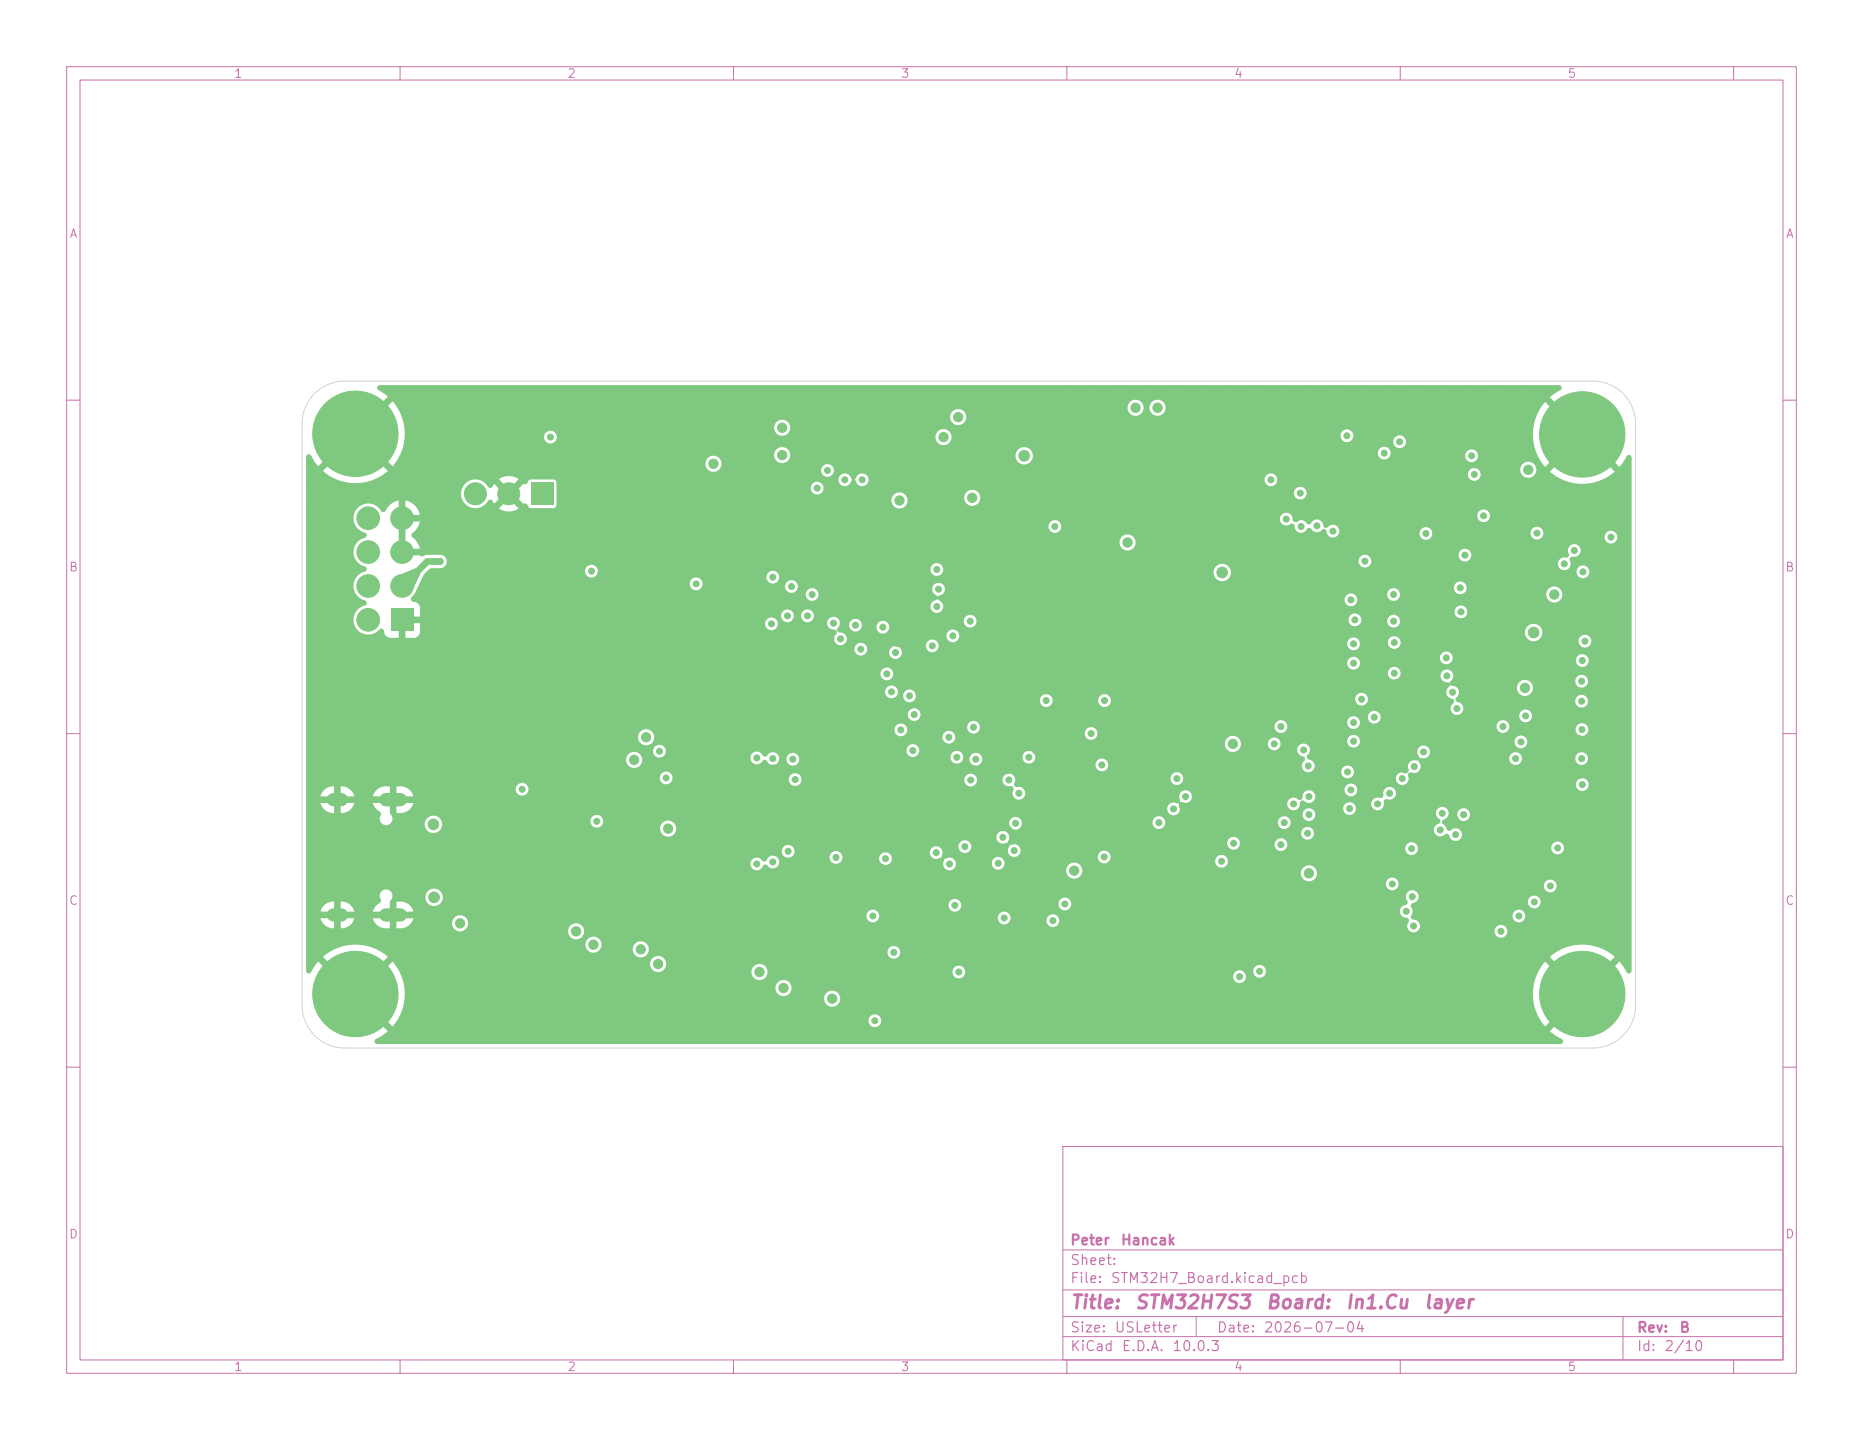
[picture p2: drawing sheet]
<svg xmlns="http://www.w3.org/2000/svg" width="279mm" height="216mm" viewBox="0 0 279 216" stroke-linecap="round" stroke-linejoin="round" font-family="sans-serif">
<defs><g id="words">
<g font-size="2" fill="#c872ab">
<text x="160.4" y="196.7">Title:</text>
<text x="170.1" y="196.7">STM32H7S3</text>
<text x="189.7" y="196.7">Board:</text>
<text x="201.7" y="196.7">In1.Cu</text>
<text x="213.4" y="196.7">layer</text>
</g>
<g font-size="1.5" fill="#c872ab">
<text x="160.4" y="190">Sheet:</text>
<text x="160.4" y="187">Peter</text>
<text x="168" y="187">Hancak</text>
<text x="160.4" y="192.7">File:</text>
<text x="166.5" y="192.7">STM32H7_Board.kicad_pcb</text>
<text x="160.4" y="202.9">KiCad</text>
<text x="160.4" y="200.1">Size:</text>
<text x="167" y="200.1">USLetter</text>
<text x="168.1" y="202.9">E.D.A.</text>
<text x="175.7" y="202.9">10.0.3</text>
<text x="182.4" y="200.1">Date:</text>
<text x="189.4" y="200.1">2026-07-04</text>
<text x="245.4" y="200.1">Rev:</text>
<text x="245.4" y="202.9">Id:</text>
<text x="249.5" y="202.9">2/10</text>
<text x="251.8" y="200.1">B</text>
</g>
<g font-size="1.3" fill="#c872ab">
<text x="35" y="12">1</text>
<text x="85" y="12">2</text>
<text x="135" y="12">3</text>
<text x="185" y="12">4</text>
<text x="235" y="12">5</text>
<text x="10.3" y="36">A</text>
<text x="267.7" y="36">A</text>
<text x="10.3" y="86">B</text>
<text x="267.7" y="86">B</text>
<text x="10.3" y="136">C</text>
<text x="267.7" y="136">C</text>
<text x="10.3" y="186">D</text>
<text x="267.7" y="186">D</text>
<text x="35" y="205.9">1</text>
<text x="85" y="205.9">2</text>
<text x="135" y="205.9">3</text>
<text x="185" y="205.9">4</text>
<text x="235" y="205.9">5</text>
</g>
</g></defs>
<g fill="none" stroke="#c872ab" stroke-width=".15">
<path d="M10 10h259.4v195.9h-259.4zM12 12h255.4v191.9h-255.4zM60 10v2M110 10v2M160 10v2M210 10v2M260 10v2M10 60h2M267.4 60h2M10 110h2M267.4 110h2M10 160h2"/>
<path d="M159.4 171.9h108v32h-108zM267.4 160h2M159.4 197.4h108M159.4 193.4h108M159.4 187.4h108M179.4 197.4v3M243.4 197.4v6.5M60 203.9v2M110 203.9v2M159.4 200.4h108M160 203.9v2M210 203.9v2"/>
<path d="M260 203.9v2"/>
</g>
<path d="M58.6 91.2h3.4v3.4h-3.4z" fill="#7fc87f"/>
<g fill="#7fc87f" stroke="#7fc87f" stroke-width=".15">
<circle cx="55.2" cy="92.9" r="1.7"/>
<circle cx="60.3" cy="87.9" r="1.7"/>
<circle cx="55.2" cy="87.9" r="1.7"/>
<circle cx="60.3" cy="82.8" r="1.7"/>
<circle cx="55.2" cy="82.8" r="1.7"/>
<circle cx="60.3" cy="77.7" r="1.7"/>
<circle cx="55.2" cy="77.7" r="1.7"/>
<circle cx="53.3" cy="65" r="6.4"/>
<circle cx="237.3" cy="149" r="6.4"/>
<circle cx="53.3" cy="149" r="6.4"/>
<circle cx="237.3" cy="65.1" r="6.4"/>
</g>
<path d="M50 119.9h1.2M57.9 119.9h2.2M50 137.2h1.2M57.9 137.2h2.2" fill="none" stroke="#7fc87f" stroke-width="2"/>
<path d="M79.6 72.4h3.3v3.3h-3.3z" fill="#7fc87f"/>
<g fill="#7fc87f" stroke="#7fc87f" stroke-width=".15">
<circle cx="76.3" cy="74" r="1.65"/>
<circle cx="71.3" cy="74" r="1.65"/>
<circle cx="113.9" cy="145.7" r=".7"/>
<circle cx="230" cy="94.8" r=".8"/>
<circle cx="124.8" cy="149.7" r=".7"/>
<circle cx="117.5" cy="148.1" r=".7"/>
<circle cx="143.8" cy="145.7" r=".45"/>
<circle cx="88.7" cy="85.6" r=".45"/>
<circle cx="141.5" cy="65.5" r=".7"/>
<circle cx="183.3" cy="85.8" r=".8"/>
<circle cx="229.2" cy="70.4" r=".7"/>
<circle cx="161.1" cy="130.5" r=".7"/>
<circle cx="196.3" cy="130.9" r=".7"/>
<circle cx="117.3" cy="64.1" r=".7"/>
<circle cx="173.6" cy="61.1" r=".7"/>
<circle cx="228.7" cy="103.1" r=".7"/>
<circle cx="145.8" cy="74.6" r=".7"/>
<circle cx="96.9" cy="110.5" r=".7"/>
<circle cx="143.7" cy="62.5" r=".7"/>
<circle cx="233.1" cy="89.1" r=".7"/>
<circle cx="95.1" cy="113.9" r=".7"/>
<circle cx="170.3" cy="61.1" r=".7"/>
<circle cx="165.6" cy="128.5" r=".45"/>
<circle cx="117.3" cy="68.2" r=".7"/>
<circle cx="150.6" cy="137.6" r=".45"/>
<circle cx="153.6" cy="68.3" r=".8"/>
<circle cx="165.7" cy="105" r=".45"/>
<circle cx="134" cy="142.8" r=".45"/>
<circle cx="66" cy="84.2" r=".45"/>
<circle cx="184.9" cy="111.5" r=".7"/>
<circle cx="165.2" cy="114.7" r=".45"/>
<circle cx="169.1" cy="81.3" r=".7"/>
<circle cx="122.9" cy="71.7" r=".45"/>
<circle cx="151.4" cy="118.4" r=".45"/>
<circle cx="155.7" cy="103.3" r=".45"/>
<circle cx="202.4" cy="104.7" r=".45"/>
<circle cx="53.5" cy="140.4" r=".7"/>
<circle cx="51.9" cy="76.1" r=".45"/>
<circle cx="182.8" cy="62.6" r=".45"/>
<circle cx="124.4" cy="155.7" r=".7"/>
<circle cx="77.1" cy="60.1" r=".45"/>
<circle cx="99.3" cy="114" r=".45"/>
<circle cx="216.3" cy="58.5" r=".7"/>
<circle cx="119.3" cy="93.1" r=".45"/>
<circle cx="205.4" cy="106" r=".45"/>
<circle cx="76.3" cy="77.5" r=".45"/>
<circle cx="105.1" cy="127" r=".45"/>
<circle cx="96.5" cy="68.1" r=".45"/>
<circle cx="86.7" cy="150.3" r=".7"/>
<circle cx="119.1" cy="75.1" r=".45"/>
<circle cx="170" cy="83.6" r=".45"/>
<circle cx="73.8" cy="141" r=".45"/>
<circle cx="115.3" cy="101.8" r=".45"/>
<circle cx="146.6" cy="115.4" r=".45"/>
<circle cx="241.4" cy="123.2" r=".45"/>
<circle cx="51.1" cy="103.6" r=".45"/>
<circle cx="198.3" cy="77.5" r=".45"/>
<circle cx="60.6" cy="140" r=".45"/>
<circle cx="219" cy="89.9" r=".45"/>
<circle cx="195.3" cy="123.4" r=".45"/>
<circle cx="133" cy="70.2" r=".45"/>
<circle cx="156.6" cy="58.7" r=".7"/>
<circle cx="77.8" cy="70.5" r=".45"/>
<circle cx="69.9" cy="112" r=".45"/>
<circle cx="134.1" cy="108.2" r=".45"/>
<circle cx="141.4" cy="155.7" r=".7"/>
<circle cx="47.2" cy="140.7" r=".7"/>
<circle cx="80.7" cy="70.5" r=".45"/>
<circle cx="59.7" cy="71.7" r=".7"/>
<circle cx="172.3" cy="124.7" r=".45"/>
<circle cx="144.6" cy="58.7" r=".7"/>
<circle cx="74.3" cy="147.1" r=".7"/>
<circle cx="241.1" cy="141" r=".7"/>
<circle cx="57.5" cy="102.7" r=".7"/>
<circle cx="67.1" cy="74.5" r=".45"/>
<circle cx="176.5" cy="118.2" r=".45"/>
<circle cx="131.4" cy="100.9" r=".45"/>
<circle cx="140.5" cy="58.7" r=".7"/>
<circle cx="51.1" cy="101.1" r=".45"/>
<circle cx="155.5" cy="123.3" r=".45"/>
<circle cx="99.4" cy="119.9" r=".45"/>
<circle cx="209.2" cy="94.7" r=".45"/>
<circle cx="209.1" cy="115.6" r=".45"/>
<circle cx="108.5" cy="58.7" r=".7"/>
<circle cx="145.4" cy="67.8" r=".45"/>
<circle cx="176.8" cy="62.6" r=".45"/>
<circle cx="127.9" cy="73.1" r=".45"/>
<circle cx="231.2" cy="58.8" r=".45"/>
<circle cx="100.5" cy="58.7" r=".7"/>
<circle cx="78.7" cy="150.3" r=".7"/>
<circle cx="132.1" cy="103.4" r=".45"/>
<circle cx="195.6" cy="120.7" r=".45"/>
<circle cx="243.6" cy="132.4" r=".7"/>
<circle cx="231.1" cy="133.8" r=".45"/>
<circle cx="87.4" cy="73.6" r=".45"/>
<circle cx="152.8" cy="113.6" r=".45"/>
<circle cx="243.8" cy="109.4" r=".45"/>
<circle cx="120.7" cy="101.9" r=".45"/>
<circle cx="123.3" cy="88.9" r=".45"/>
<circle cx="137.5" cy="67.8" r=".45"/>
<circle cx="85.3" cy="97.3" r=".45"/>
<circle cx="67.2" cy="109.6" r=".45"/>
<circle cx="158" cy="122.6" r=".45"/>
<circle cx="237.4" cy="77.2" r=".45"/>
<circle cx="120.5" cy="87.9" r=".45"/>
<circle cx="193.6" cy="108.6" r=".45"/>
<circle cx="181.7" cy="119.6" r=".45"/>
<circle cx="189.4" cy="155.7" r=".7"/>
<circle cx="93.9" cy="116" r=".45"/>
<circle cx="243.6" cy="129.3" r=".7"/>
<circle cx="63.9" cy="139.3" r=".45"/>
<circle cx="212.3" cy="125.4" r=".45"/>
<circle cx="192.9" cy="145.3" r=".45"/>
<circle cx="112.5" cy="58.7" r=".7"/>
<circle cx="180.7" cy="86.1" r=".7"/>
<circle cx="74.8" cy="70.5" r=".45"/>
<circle cx="98.3" cy="65.5" r=".45"/>
<circle cx="222.7" cy="71.1" r=".45"/>
<circle cx="146.6" cy="107.5" r=".45"/>
<circle cx="107.3" cy="84.9" r=".45"/>
<circle cx="136.5" cy="105.8" r=".45"/>
<circle cx="162.7" cy="138.5" r=".45"/>
<circle cx="51.1" cy="98.6" r=".45"/>
<circle cx="211.3" cy="62.6" r=".45"/>
<circle cx="73.3" cy="77.5" r=".45"/>
<circle cx="117.9" cy="101.8" r=".7"/>
<circle cx="229.4" cy="155.7" r=".7"/>
<circle cx="198.6" cy="133.1" r=".45"/>
<circle cx="153.1" cy="128.7" r=".45"/>
<circle cx="191.2" cy="122.6" r=".45"/>
<circle cx="46.7" cy="72.7" r=".7"/>
<circle cx="218.9" cy="84.6" r=".45"/>
<circle cx="180.9" cy="74.4" r=".45"/>
<circle cx="236.4" cy="97.3" r=".45"/>
<circle cx="114.7" cy="150.4" r=".7"/>
<circle cx="46.7" cy="76.7" r=".7"/>
<circle cx="236.9" cy="135.3" r=".45"/>
<circle cx="87.4" cy="79.6" r=".45"/>
<circle cx="243.6" cy="74.9" r=".7"/>
<circle cx="82.5" cy="63.6" r=".45"/>
<circle cx="212.3" cy="58.5" r=".7"/>
<circle cx="138.2" cy="150.2" r=".45"/>
<circle cx="243.6" cy="70.9" r=".7"/>
<circle cx="136.5" cy="58.7" r=".7"/>
<circle cx="112.6" cy="115.4" r=".45"/>
<circle cx="176.4" cy="139.7" r=".45"/>
<circle cx="203.2" cy="116.9" r=".45"/>
<circle cx="196.3" cy="58.5" r=".7"/>
<circle cx="112.6" cy="112" r=".45"/>
<circle cx="221.8" cy="75.5" r=".45"/>
<circle cx="182.9" cy="74.4" r=".45"/>
<circle cx="204.8" cy="96.5" r=".45"/>
<circle cx="218.3" cy="62.6" r=".45"/>
<circle cx="204.9" cy="132.6" r=".45"/>
<circle cx="116" cy="115.1" r=".45"/>
<circle cx="46.8" cy="92.5" r=".7"/>
<circle cx="74.1" cy="60.1" r=".45"/>
<circle cx="138.4" cy="91.4" r=".45"/>
<circle cx="187.2" cy="145.7" r=".45"/>
<circle cx="238.8" cy="127.5" r=".45"/>
<circle cx="144.2" cy="94.2" r=".45"/>
<circle cx="219.5" cy="98.7" r=".7"/>
<circle cx="233.3" cy="131.3" r=".45"/>
<circle cx="104.5" cy="85.7" r=".45"/>
<circle cx="231.7" cy="71.1" r=".45"/>
<circle cx="140.4" cy="104.1" r=".45"/>
<circle cx="180.3" cy="58.5" r=".7"/>
<circle cx="67.1" cy="77.5" r=".45"/>
<circle cx="217.4" cy="123.9" r=".45"/>
<circle cx="236.4" cy="103.6" r=".45"/>
<circle cx="133.6" cy="94.9" r=".45"/>
<circle cx="140.6" cy="110.5" r=".45"/>
<circle cx="196.8" cy="62.6" r=".45"/>
<circle cx="222.1" cy="67.1" r=".45"/>
<circle cx="102.7" cy="150.3" r=".7"/>
<circle cx="66.9" cy="107.7" r=".45"/>
<circle cx="119.3" cy="91.3" r=".45"/>
<circle cx="65" cy="87.6" r=".45"/>
<circle cx="104.5" cy="58.7" r=".7"/>
<circle cx="179.4" cy="119.4" r=".45"/>
<circle cx="157.7" cy="102.8" r=".7"/>
<circle cx="51.9" cy="79.1" r=".45"/>
<circle cx="129.8" cy="152.1" r=".45"/>
<circle cx="237.4" cy="106.6" r=".45"/>
<circle cx="204.1" cy="109.8" r=".45"/>
<circle cx="98.7" cy="150.3" r=".7"/>
<circle cx="204.3" cy="58.5" r=".7"/>
<circle cx="67.8" cy="118.4" r=".45"/>
<circle cx="128" cy="70.8" r=".45"/>
<circle cx="155.3" cy="112.5" r=".45"/>
<circle cx="141.7" cy="96.6" r=".45"/>
<circle cx="243.7" cy="100.1" r=".45"/>
<circle cx="146.3" cy="126.9" r=".45"/>
<circle cx="149.4" cy="146.8" r=".45"/>
<circle cx="78.3" cy="133.4" r=".7"/>
<circle cx="214.8" cy="62.6" r=".45"/>
<circle cx="84.2" cy="124.5" r=".45"/>
<circle cx="100.2" cy="101.1" r=".45"/>
<circle cx="157.4" cy="68.3" r=".7"/>
<circle cx="181.7" cy="117.6" r=".45"/>
<circle cx="227.3" cy="153.6" r=".7"/>
<circle cx="235.7" cy="73" r=".45"/>
<circle cx="94" cy="101" r=".45"/>
<circle cx="213.4" cy="155.7" r=".7"/>
<circle cx="240.1" cy="79.5" r=".45"/>
<circle cx="196.5" cy="133.1" r=".45"/>
<circle cx="68.9" cy="95.9" r=".45"/>
<circle cx="189.8" cy="84.7" r=".7"/>
<circle cx="51.1" cy="111.1" r=".45"/>
<circle cx="143.1" cy="70.4" r=".45"/>
<circle cx="104.3" cy="155.7" r=".7"/>
<circle cx="104.8" cy="69.7" r=".45"/>
<circle cx="203.2" cy="132.6" r=".45"/>
<circle cx="237" cy="116.2" r=".45"/>
<circle cx="79.8" cy="119.4" r=".45"/>
<circle cx="87.4" cy="76.6" r=".45"/>
<circle cx="229.7" cy="111.8" r=".45"/>
<circle cx="221.4" cy="155.7" r=".7"/>
<circle cx="128.4" cy="155.7" r=".7"/>
<circle cx="177.4" cy="155.7" r=".7"/>
<circle cx="139.2" cy="79.2" r=".45"/>
<circle cx="124.9" cy="130.1" r=".45"/>
<circle cx="128.6" cy="129.7" r=".45"/>
<circle cx="96.3" cy="155.7" r=".7"/>
<circle cx="191.1" cy="125.4" r=".45"/>
<circle cx="158.2" cy="129.5" r=".45"/>
<circle cx="52.5" cy="115.3" r=".45"/>
<circle cx="116.5" cy="58.7" r=".7"/>
<circle cx="223.3" cy="64.1" r=".45"/>
<circle cx="202.1" cy="97.9" r=".45"/>
<circle cx="165.4" cy="155.7" r=".7"/>
<circle cx="163.7" cy="108.4" r=".45"/>
<circle cx="107.1" cy="100.1" r=".45"/>
<circle cx="126.1" cy="102.1" r=".45"/>
<circle cx="205.9" cy="85.2" r=".45"/>
<circle cx="132.5" cy="67.9" r=".45"/>
<circle cx="200.3" cy="58.5" r=".7"/>
<circle cx="139.7" cy="151.4" r=".45"/>
<circle cx="120.7" cy="116.5" r=".45"/>
<circle cx="209.7" cy="67.9" r=".45"/>
<circle cx="146.2" cy="72" r=".45"/>
<circle cx="167.3" cy="111" r=".45"/>
<circle cx="242" cy="72.6" r=".45"/>
<circle cx="194.9" cy="114" r=".45"/>
<circle cx="132.4" cy="155.7" r=".7"/>
<circle cx="58.2" cy="140" r=".45"/>
<circle cx="140.3" cy="67.8" r=".45"/>
<circle cx="159.5" cy="78.2" r=".45"/>
<circle cx="158.2" cy="82.2" r=".45"/>
<circle cx="134.4" cy="128.6" r=".45"/>
<circle cx="188.3" cy="58.5" r=".7"/>
<circle cx="229.2" cy="66.4" r=".45"/>
<circle cx="148.6" cy="58.7" r=".7"/>
<circle cx="94.7" cy="150.3" r=".7"/>
<circle cx="99.8" cy="107.2" r=".45"/>
<circle cx="129.7" cy="93" r=".45"/>
<circle cx="84.3" cy="155.7" r=".7"/>
<circle cx="151.1" cy="115.5" r=".45"/>
<circle cx="72.1" cy="112" r=".45"/>
<circle cx="76.8" cy="96.5" r=".45"/>
<circle cx="228.3" cy="58.5" r=".7"/>
<circle cx="51.3" cy="88.6" r=".45"/>
<circle cx="229.2" cy="63.3" r=".45"/>
<circle cx="51.1" cy="108.6" r=".45"/>
<circle cx="108.3" cy="155.7" r=".7"/>
<circle cx="66.9" cy="85.7" r=".45"/>
<circle cx="129.4" cy="95.4" r=".45"/>
<circle cx="141" cy="86.8" r=".45"/>
<circle cx="82.7" cy="150.3" r=".7"/>
<circle cx="173.3" cy="128.7" r=".45"/>
<circle cx="226.5" cy="115" r=".45"/>
<circle cx="51.1" cy="113.9" r=".45"/>
<circle cx="135.4" cy="112.4" r=".45"/>
<circle cx="66.7" cy="149.7" r=".7"/>
<circle cx="229.2" cy="60.6" r=".45"/>
<circle cx="132.5" cy="58.7" r=".7"/>
<circle cx="221.8" cy="62.6" r=".45"/>
<circle cx="126.5" cy="127.5" r=".45"/>
<circle cx="116.5" cy="127.8" r=".45"/>
<circle cx="51.9" cy="85.7" r=".45"/>
<circle cx="78.3" cy="137.9" r=".7"/>
<circle cx="226.3" cy="138.1" r=".45"/>
<circle cx="46.7" cy="80.6" r=".7"/>
<circle cx="153.4" cy="155.7" r=".7"/>
<circle cx="88.3" cy="155.7" r=".7"/>
<circle cx="237.3" cy="74.7" r=".45"/>
<circle cx="176.4" cy="69.8" r=".45"/>
<circle cx="220.1" cy="106.6" r=".45"/>
<circle cx="147" cy="92.1" r=".45"/>
<circle cx="236.7" cy="110.7" r=".45"/>
<circle cx="228.5" cy="105.4" r=".45"/>
<circle cx="71.1" cy="60.1" r=".45"/>
<circle cx="46.9" cy="116.3" r=".7"/>
<circle cx="231.3" cy="136.5" r=".45"/>
<circle cx="189.8" cy="62.6" r=".45"/>
<circle cx="108.1" cy="130" r=".45"/>
<circle cx="215.9" cy="79.8" r=".45"/>
<circle cx="90.7" cy="150.3" r=".7"/>
<circle cx="123.3" cy="128.7" r=".45"/>
<circle cx="112.3" cy="155.7" r=".7"/>
<circle cx="158" cy="115.7" r=".45"/>
<circle cx="241.1" cy="137.4" r=".7"/>
<circle cx="124.5" cy="58.7" r=".7"/>
<circle cx="70.3" cy="77.5" r=".45"/>
<circle cx="241.6" cy="125.6" r=".45"/>
<circle cx="66.1" cy="153.3" r=".7"/>
<circle cx="125.1" cy="71.7" r=".45"/>
<circle cx="200.3" cy="62.6" r=".45"/>
<circle cx="76.8" cy="93.5" r=".45"/>
<circle cx="243.6" cy="139.3" r=".7"/>
<circle cx="153" cy="115.7" r=".45"/>
<circle cx="243.7" cy="115.6" r=".45"/>
<circle cx="193.4" cy="155.7" r=".7"/>
<circle cx="180.2" cy="115.8" r=".45"/>
<circle cx="67.1" cy="71.6" r=".45"/>
<circle cx="114.7" cy="94.7" r=".45"/>
<circle cx="58.5" cy="115.6" r=".45"/>
<circle cx="51.1" cy="91.1" r=".45"/>
<circle cx="193.5" cy="119.1" r=".45"/>
<circle cx="68.1" cy="63.3" r=".45"/>
<circle cx="202.3" cy="94.7" r=".7"/>
<circle cx="148.8" cy="124.5" r=".45"/>
<circle cx="155.6" cy="119.8" r=".45"/>
<circle cx="177.4" cy="120.8" r=".45"/>
<circle cx="51.1" cy="106.1" r=".45"/>
<circle cx="217.4" cy="155.7" r=".7"/>
<circle cx="145" cy="143.1" r=".45"/>
<circle cx="143.3" cy="115.3" r=".45"/>
<circle cx="60.3" cy="155.7" r=".7"/>
<circle cx="79.5" cy="116.6" r=".45"/>
<circle cx="243.6" cy="142.9" r=".7"/>
<circle cx="141.7" cy="126.8" r=".45"/>
<circle cx="96.9" cy="66.3" r=".45"/>
<circle cx="240.1" cy="76.5" r=".45"/>
<circle cx="58.9" cy="110.5" r=".7"/>
<circle cx="86.8" cy="87.5" r=".45"/>
<circle cx="168" cy="118.6" r=".45"/>
<circle cx="176.3" cy="58.5" r=".7"/>
<circle cx="68.3" cy="155.7" r=".7"/>
<circle cx="56.8" cy="108.9" r=".45"/>
<circle cx="159.2" cy="137" r=".45"/>
<circle cx="133" cy="73.4" r=".45"/>
<circle cx="111.8" cy="66.6" r=".7"/>
<circle cx="164" cy="83.4" r=".45"/>
<circle cx="209.4" cy="155.7" r=".7"/>
<circle cx="218.2" cy="122.7" r=".45"/>
<circle cx="90.9" cy="123.9" r=".45"/>
<circle cx="196.7" cy="126.5" r=".45"/>
<circle cx="228.7" cy="135.9" r=".45"/>
<circle cx="152.6" cy="58.7" r=".7"/>
<circle cx="123.3" cy="93.7" r=".45"/>
<circle cx="120.3" cy="114.8" r=".45"/>
<circle cx="225.4" cy="155.7" r=".7"/>
<circle cx="193.9" cy="91.4" r=".45"/>
<circle cx="181.4" cy="155.7" r=".7"/>
<circle cx="194.4" cy="77.7" r=".45"/>
<circle cx="51.1" cy="96.1" r=".45"/>
<circle cx="192.1" cy="112.7" r=".45"/>
<circle cx="223.1" cy="129.7" r=".45"/>
<circle cx="80.3" cy="155.7" r=".7"/>
<circle cx="237.1" cy="128.6" r=".45"/>
<circle cx="232.3" cy="79.7" r=".45"/>
<circle cx="120.3" cy="129.8" r=".45"/>
<circle cx="46.9" cy="108.3" r=".7"/>
<circle cx="117.5" cy="129.7" r=".45"/>
<circle cx="238" cy="112.4" r=".45"/>
<circle cx="120.5" cy="58.7" r=".7"/>
<circle cx="191.3" cy="119.5" r=".45"/>
<circle cx="235" cy="129.5" r=".45"/>
<circle cx="51.1" cy="93.6" r=".45"/>
<circle cx="120.1" cy="127.5" r=".45"/>
<circle cx="95.3" cy="71.4" r=".45"/>
<circle cx="236.7" cy="100.5" r=".45"/>
<circle cx="125.6" cy="68" r=".45"/>
<circle cx="106.5" cy="101.5" r=".45"/>
<circle cx="65.1" cy="107" r=".45"/>
<circle cx="185.4" cy="113.9" r=".45"/>
<circle cx="192.3" cy="72.8" r=".45"/>
<circle cx="140.9" cy="129.2" r=".45"/>
<circle cx="127.4" cy="153.5" r=".7"/>
<circle cx="71.8" cy="149.3" r=".7"/>
<circle cx="212.3" cy="137.3" r=".45"/>
<circle cx="64.9" cy="137.7" r=".8"/>
<circle cx="118.7" cy="150.4" r=".7"/>
<circle cx="159.9" cy="58.5" r=".7"/>
<circle cx="163.9" cy="58.5" r=".7"/>
<circle cx="65" cy="95.3" r=".45"/>
<circle cx="67.2" cy="112.2" r=".45"/>
<circle cx="120.4" cy="155.7" r=".7"/>
<circle cx="173.4" cy="155.7" r=".7"/>
<circle cx="203.9" cy="65.1" r=".45"/>
<circle cx="165.6" cy="106.6" r=".45"/>
<circle cx="101.8" cy="122.3" r=".45"/>
<circle cx="243.9" cy="111.5" r=".45"/>
<circle cx="65" cy="90.1" r=".45"/>
<circle cx="209.3" cy="133.9" r=".45"/>
<circle cx="130.5" cy="128.3" r=".45"/>
<circle cx="134.5" cy="96.4" r=".45"/>
<circle cx="137.8" cy="103.9" r=".45"/>
<circle cx="62.1" cy="148.5" r=".7"/>
<circle cx="46.8" cy="100.4" r=".7"/>
<circle cx="112.7" cy="88.4" r=".45"/>
<circle cx="169.4" cy="155.7" r=".7"/>
<circle cx="192.6" cy="121.5" r=".45"/>
<circle cx="53.9" cy="109.4" r=".45"/>
<circle cx="108.9" cy="83.3" r=".45"/>
<circle cx="62" cy="63.8" r=".7"/>
<circle cx="223.5" cy="66" r=".45"/>
<circle cx="55.5" cy="115.6" r=".45"/>
<circle cx="124.8" cy="152.8" r=".7"/>
<circle cx="224.3" cy="58.5" r=".7"/>
<circle cx="243.8" cy="106.1" r=".45"/>
<circle cx="83.3" cy="141" r=".45"/>
<circle cx="46.9" cy="112.3" r=".7"/>
<circle cx="158.4" cy="134.2" r=".45"/>
<circle cx="128.5" cy="58.7" r=".7"/>
<circle cx="174" cy="116.1" r=".7"/>
<circle cx="71.1" cy="63.3" r=".45"/>
<circle cx="208.3" cy="58.5" r=".7"/>
<circle cx="233.9" cy="133.6" r=".45"/>
<circle cx="238.8" cy="133.3" r=".45"/>
<circle cx="71.5" cy="95.9" r=".45"/>
<circle cx="143.5" cy="109.5" r=".45"/>
<circle cx="207.8" cy="62.6" r=".45"/>
<circle cx="234.8" cy="137" r=".45"/>
<circle cx="136.2" cy="108.3" r=".45"/>
<circle cx="46.9" cy="104.3" r=".7"/>
<circle cx="161.3" cy="135.4" r=".45"/>
<circle cx="129.8" cy="153.9" r=".45"/>
<circle cx="94.3" cy="107.5" r=".45"/>
<circle cx="229" cy="138.2" r=".45"/>
<circle cx="136.1" cy="110.6" r=".45"/>
<circle cx="229" cy="151.2" r=".7"/>
<circle cx="150.6" cy="87.7" r=".45"/>
<circle cx="134.4" cy="140.7" r=".45"/>
<circle cx="184.3" cy="58.5" r=".7"/>
<circle cx="46.8" cy="96.5" r=".7"/>
<circle cx="142.3" cy="143" r=".45"/>
<circle cx="196.2" cy="116.6" r=".45"/>
<circle cx="113.9" cy="87" r=".45"/>
<circle cx="219.6" cy="81.5" r=".45"/>
<circle cx="203.1" cy="114.5" r=".45"/>
<circle cx="69.5" cy="69.5" r=".45"/>
<circle cx="201.6" cy="122.6" r=".45"/>
<circle cx="142.7" cy="84.6" r=".45"/>
<circle cx="226.2" cy="112.4" r=".45"/>
<circle cx="227.2" cy="90.4" r=".7"/>
<circle cx="204.3" cy="62.6" r=".45"/>
<circle cx="117.3" cy="86.9" r=".45"/>
<circle cx="68.1" cy="60.1" r=".45"/>
<circle cx="65" cy="92.7" r=".45"/>
<circle cx="192.3" cy="58.5" r=".7"/>
<circle cx="76.8" cy="116.6" r=".45"/>
<circle cx="220.3" cy="58.5" r=".7"/>
<circle cx="238.3" cy="114.9" r=".45"/>
<circle cx="205.4" cy="155.7" r=".7"/>
<circle cx="74.7" cy="150.3" r=".7"/>
<circle cx="116.4" cy="155.7" r=".7"/>
<circle cx="201.4" cy="155.7" r=".7"/>
<circle cx="235.1" cy="127.5" r=".45"/>
<circle cx="111.7" cy="130.1" r=".45"/>
<circle cx="146.8" cy="112.3" r=".45"/>
<circle cx="101.8" cy="90.4" r=".45"/>
<circle cx="182.4" cy="111.4" r=".45"/>
<circle cx="201.9" cy="109.7" r=".45"/>
<circle cx="46.8" cy="88.5" r=".7"/>
<circle cx="175.2" cy="122.7" r=".45"/>
<circle cx="243.6" cy="82.9" r=".7"/>
<circle cx="64.3" cy="155.7" r=".7"/>
<circle cx="57.5" cy="98.9" r=".7"/>
<circle cx="243.7" cy="90.9" r=".7"/>
<circle cx="243.8" cy="120.4" r=".45"/>
<circle cx="166.7" cy="124.6" r=".45"/>
<circle cx="149.4" cy="155.7" r=".7"/>
<circle cx="95.7" cy="138.5" r=".7"/>
<circle cx="138.6" cy="129.1" r=".45"/>
<circle cx="64.9" cy="80.1" r=".45"/>
<circle cx="61.6" cy="96.7" r=".45"/>
<circle cx="193.3" cy="62.6" r=".45"/>
<circle cx="179.8" cy="62.6" r=".45"/>
<circle cx="57.5" cy="75.3" r=".45"/>
<circle cx="72.3" cy="155.7" r=".7"/>
<circle cx="110.7" cy="150.4" r=".7"/>
<circle cx="184.5" cy="128" r=".45"/>
<circle cx="226.7" cy="110.1" r=".45"/>
<circle cx="69.5" cy="153.3" r=".7"/>
<circle cx="218.3" cy="102.3" r=".45"/>
<circle cx="161.4" cy="155.7" r=".7"/>
<circle cx="62" cy="67.8" r=".7"/>
<circle cx="145.3" cy="135.4" r=".45"/>
<circle cx="61.2" cy="106.8" r=".45"/>
<circle cx="124.6" cy="95.7" r=".45"/>
<circle cx="230" cy="97.4" r=".45"/>
<circle cx="243.6" cy="135.6" r=".7"/>
<circle cx="87.4" cy="82.6" r=".45"/>
<circle cx="136.6" cy="79.1" r=".45"/>
<circle cx="64.1" cy="150.7" r=".7"/>
<circle cx="236.5" cy="84.1" r=".45"/>
<circle cx="76.3" cy="155.7" r=".7"/>
<circle cx="46.8" cy="84.5" r=".7"/>
<circle cx="151.2" cy="124.3" r=".45"/>
<circle cx="230.1" cy="85" r=".45"/>
<circle cx="175.8" cy="137.5" r=".45"/>
<circle cx="228.8" cy="79.6" r=".45"/>
<circle cx="236.5" cy="131.7" r=".45"/>
<circle cx="66.6" cy="82.6" r=".45"/>
<circle cx="76.8" cy="87.5" r=".45"/>
<circle cx="128.8" cy="138.9" r=".7"/>
<circle cx="181.7" cy="121.6" r=".45"/>
<circle cx="185.4" cy="155.7" r=".7"/>
<circle cx="84.2" cy="121.3" r=".45"/>
<circle cx="208.7" cy="90.9" r=".45"/>
<circle cx="152.6" cy="121.9" r=".45"/>
<circle cx="106.7" cy="150.4" r=".7"/>
<circle cx="92.3" cy="155.7" r=".7"/>
<circle cx="138.5" cy="105.7" r=".45"/>
<circle cx="76.8" cy="90.5" r=".45"/>
<circle cx="62" cy="59.8" r=".7"/>
<circle cx="243.6" cy="78.9" r=".7"/>
<circle cx="197.4" cy="155.7" r=".7"/>
<circle cx="118.9" cy="138.1" r=".45"/>
<circle cx="136.9" cy="130" r=".45"/>
<circle cx="97.2" cy="135.8" r=".7"/>
<circle cx="119.9" cy="66" r=".45"/>
<circle cx="209.5" cy="102.3" r=".45"/>
<circle cx="151.6" cy="146.3" r=".45"/>
<circle cx="243.8" cy="103.1" r=".45"/>
<circle cx="100.3" cy="155.7" r=".7"/>
<circle cx="90.9" cy="122.1" r=".45"/>
<circle cx="243.5" cy="87.1" r=".7"/>
<circle cx="86.7" cy="70.5" r=".45"/>
<circle cx="93.9" cy="74.1" r=".45"/>
<circle cx="171.9" cy="58.5" r=".7"/>
<circle cx="75.4" cy="142.6" r=".45"/>
<circle cx="208.2" cy="120.4" r=".45"/>
<circle cx="238.6" cy="129.7" r=".45"/>
<circle cx="50.6" cy="140.5" r=".7"/>
<circle cx="202.4" cy="91.4" r=".45"/>
<circle cx="208.7" cy="65.1" r=".45"/>
<circle cx="145.4" cy="155.7" r=".7"/>
<circle cx="83.5" cy="66.9" r=".45"/>
<circle cx="167.9" cy="58.5" r=".7"/>
<circle cx="114.8" cy="68.2" r=".7"/>
<circle cx="138.5" cy="70.3" r=".45"/>
<circle cx="133.3" cy="99.1" r=".45"/>
<circle cx="157.4" cy="155.7" r=".7"/>
<circle cx="83.7" cy="128.6" r=".45"/>
<circle cx="61.7" cy="152.7" r=".7"/>
<circle cx="238.5" cy="139.3" r=".7"/>
<circle cx="147.4" cy="128.7" r=".7"/>
<circle cx="234.8" cy="87.5" r=".7"/>
<circle cx="132.2" cy="130" r=".45"/>
<circle cx="210.7" cy="115.4" r=".45"/>
<circle cx="208.4" cy="118.9" r=".45"/>
<circle cx="216" cy="124.4" r=".45"/>
<circle cx="202.1" cy="115.7" r=".45"/>
<circle cx="213.5" cy="112.7" r=".45"/>
<circle cx="202.6" cy="118.4" r=".45"/>
<circle cx="212.1" cy="114.9" r=".45"/>
<circle cx="219" cy="88.1" r=".45"/>
<circle cx="209" cy="93.1" r=".45"/>
<circle cx="202" cy="65.3" r=".45"/>
<circle cx="216.9" cy="98.6" r=".45"/>
<circle cx="219.1" cy="91.7" r=".45"/>
<circle cx="219.7" cy="83.2" r=".45"/>
<circle cx="209" cy="89.1" r=".45"/>
<circle cx="209.9" cy="66.2" r=".45"/>
<circle cx="207.6" cy="67.9" r=".45"/>
<circle cx="204.7" cy="84.1" r=".45"/>
<circle cx="213.8" cy="80" r=".45"/>
<circle cx="142.4" cy="129.5" r=".45"/>
<circle cx="237.2" cy="109.4" r=".45"/>
<circle cx="130.9" cy="137.3" r=".45"/>
<circle cx="82.5" cy="65.5" r=".45"/>
<circle cx="131.2" cy="153" r=".45"/>
<circle cx="156.9" cy="105" r=".45"/>
<circle cx="154.3" cy="113.5" r=".45"/>
<circle cx="65.1" cy="134.5" r=".8"/>
<circle cx="65" cy="123.6" r=".8"/>
<circle cx="69" cy="138.4" r=".7"/>
<circle cx="100.2" cy="124.2" r=".7"/>
<circle cx="96.1" cy="142.3" r=".7"/>
<circle cx="134.9" cy="75" r=".7"/>
<circle cx="143.2" cy="135.7" r=".45"/>
<circle cx="107" cy="69.5" r=".7"/>
<circle cx="86.4" cy="139.6" r=".7"/>
<circle cx="98.7" cy="144.5" r=".7"/>
<circle cx="89" cy="141.6" r=".7"/>
<circle cx="152.8" cy="118.9" r=".45"/>
<circle cx="151.3" cy="116.9" r=".45"/>
<circle cx="163.6" cy="110" r=".45"/>
<circle cx="139.8" cy="96.8" r=".45"/>
<circle cx="142.9" cy="95.3" r=".45"/>
<circle cx="145.5" cy="93.1" r=".45"/>
<circle cx="199.9" cy="79.6" r=".45"/>
<circle cx="237.4" cy="85.7" r=".45"/>
<circle cx="158.2" cy="78.9" r=".45"/>
<circle cx="140.5" cy="90.9" r=".45"/>
<circle cx="129.3" cy="71.9" r=".45"/>
<circle cx="126.7" cy="71.9" r=".45"/>
<circle cx="124.1" cy="70.5" r=".45"/>
<circle cx="122.6" cy="73.2" r=".45"/>
<circle cx="140.5" cy="85.4" r=".45"/>
<circle cx="140.7" cy="88.3" r=".45"/>
<circle cx="118.7" cy="87.9" r=".45"/>
<circle cx="115.9" cy="86.5" r=".45"/>
<circle cx="220.7" cy="68.3" r=".45"/>
<circle cx="104.4" cy="87.5" r=".45"/>
<circle cx="121.8" cy="89.1" r=".45"/>
<circle cx="121.1" cy="92.3" r=".45"/>
<circle cx="118.1" cy="92.3" r=".45"/>
<circle cx="115.7" cy="93.5" r=".45"/>
<circle cx="125" cy="93.4" r=".45"/>
<circle cx="126" cy="95.8" r=".45"/>
<circle cx="128.3" cy="93.7" r=".45"/>
<circle cx="129.1" cy="97.3" r=".45"/>
<circle cx="132.4" cy="94" r=".45"/>
<circle cx="134.3" cy="97.8" r=".45"/>
<circle cx="133" cy="101" r=".45"/>
<circle cx="133.7" cy="103.7" r=".45"/>
<circle cx="136.4" cy="104.3" r=".45"/>
<circle cx="137.1" cy="107.1" r=".45"/>
<circle cx="98.9" cy="112.6" r=".45"/>
<circle cx="99.9" cy="116.6" r=".45"/>
<circle cx="113.5" cy="113.6" r=".45"/>
<circle cx="115.9" cy="113.7" r=".45"/>
<circle cx="118.9" cy="113.8" r=".45"/>
<circle cx="119.3" cy="116.9" r=".45"/>
<circle cx="135.1" cy="109.4" r=".45"/>
<circle cx="136.9" cy="112.5" r=".45"/>
<circle cx="142.3" cy="110.5" r=".45"/>
<circle cx="146" cy="109" r=".45"/>
<circle cx="143.5" cy="113.5" r=".45"/>
<circle cx="146.3" cy="113.8" r=".45"/>
<circle cx="145.6" cy="117" r=".45"/>
<circle cx="113.5" cy="129.5" r=".45"/>
<circle cx="115.9" cy="129.2" r=".45"/>
<circle cx="118.2" cy="127.6" r=".45"/>
<circle cx="125.4" cy="128.6" r=".45"/>
<circle cx="132.8" cy="128.7" r=".45"/>
<circle cx="140.4" cy="127.8" r=".45"/>
<circle cx="144.7" cy="126.9" r=".45"/>
<circle cx="210.9" cy="136.6" r=".45"/>
<circle cx="149.7" cy="129.4" r=".45"/>
<circle cx="237.2" cy="105.1" r=".45"/>
<circle cx="152.1" cy="127.5" r=".45"/>
<circle cx="157.9" cy="138" r=".45"/>
<circle cx="150.4" cy="125.5" r=".45"/>
<circle cx="211.8" cy="134.4" r=".45"/>
<circle cx="237.2" cy="102.1" r=".45"/>
<circle cx="159.7" cy="135.5" r=".45"/>
<circle cx="152.3" cy="123.4" r=".45"/>
<circle cx="237.3" cy="99" r=".45"/>
<circle cx="208.8" cy="132.5" r=".45"/>
<circle cx="89.5" cy="123.1" r=".45"/>
<circle cx="78.3" cy="118.3" r=".45"/>
<circle cx="203" cy="111.1" r=".45"/>
<circle cx="202.6" cy="89.9" r=".45"/>
<circle cx="227.3" cy="113.7" r=".45"/>
<circle cx="203" cy="108.3" r=".45"/>
<circle cx="228.1" cy="111.2" r=".45"/>
<circle cx="203.2" cy="92.9" r=".45"/>
<circle cx="203" cy="96.5" r=".45"/>
<circle cx="206.1" cy="107.5" r=".45"/>
<circle cx="225.4" cy="108.9" r=".45"/>
<circle cx="203" cy="99.4" r=".45"/>
<circle cx="228.8" cy="107.3" r=".45"/>
<circle cx="204.2" cy="104.8" r=".45"/>
<circle cx="192.1" cy="108.9" r=".45"/>
<circle cx="191.1" cy="111.5" r=".45"/>
<circle cx="195.5" cy="112.4" r=".45"/>
<circle cx="196.2" cy="114.8" r=".45"/>
<circle cx="211.7" cy="127.2" r=".45"/>
<circle cx="202.4" cy="121.2" r=".45"/>
<circle cx="194" cy="120.5" r=".45"/>
<circle cx="196.3" cy="119.4" r=".45"/>
<circle cx="192.6" cy="123.3" r=".45"/>
<circle cx="196.3" cy="122.1" r=".45"/>
<circle cx="192.1" cy="126.6" r=".45"/>
<circle cx="196.1" cy="124.9" r=".45"/>
<circle cx="218.3" cy="125.1" r=".45"/>
<circle cx="206.6" cy="120.5" r=".45"/>
<circle cx="219.5" cy="122.1" r=".45"/>
<circle cx="216.3" cy="121.9" r=".45"/>
<circle cx="210.3" cy="116.7" r=".45"/>
<circle cx="217" cy="101.3" r=".45"/>
<circle cx="218.5" cy="106.2" r=".45"/>
<circle cx="209.1" cy="100.9" r=".45"/>
<circle cx="209.1" cy="96.3" r=".45"/>
<circle cx="217.9" cy="103.8" r=".45"/>
<circle cx="183.2" cy="129.1" r=".45"/>
<circle cx="185" cy="126.4" r=".45"/>
<circle cx="236.1" cy="82.5" r=".45"/>
<circle cx="190.6" cy="71.9" r=".45"/>
<circle cx="221.1" cy="71.1" r=".45"/>
<circle cx="241.6" cy="80.5" r=".45"/>
<circle cx="237.7" cy="96.1" r=".45"/>
<circle cx="230.5" cy="79.9" r=".45"/>
<circle cx="195" cy="73.9" r=".45"/>
<circle cx="222.5" cy="77.3" r=".45"/>
<circle cx="195.1" cy="78.9" r=".45"/>
<circle cx="192.9" cy="77.8" r=".45"/>
<circle cx="197.5" cy="78.8" r=".45"/>
<circle cx="234.6" cy="84.5" r=".45"/>
<circle cx="185.9" cy="146.4" r=".45"/>
<circle cx="233.6" cy="127.1" r=".45"/>
<circle cx="188.9" cy="145.6" r=".45"/>
<circle cx="237.3" cy="117.6" r=".45"/>
<circle cx="212" cy="138.8" r=".45"/>
<circle cx="237.2" cy="113.7" r=".45"/>
<circle cx="173.8" cy="123.3" r=".45"/>
<circle cx="232.5" cy="132.8" r=".45"/>
<circle cx="230.1" cy="135.2" r=".45"/>
<circle cx="176" cy="121.3" r=".45"/>
<circle cx="177.8" cy="119.4" r=".45"/>
<circle cx="227.8" cy="137.3" r=".45"/>
<circle cx="176.5" cy="116.7" r=".45"/>
<circle cx="225.1" cy="139.6" r=".45"/>
</g>
<path d="M66 84.2h-1.9l-3.7 3.7" fill="none" stroke="#7fc87f" stroke-width="1"/>
<path d="M141 86.8l1.2 1.2v1l-.6 .6h-1.8l-1.4 1.5v.3M218.3 102.3h-.7l-.5 .6h-7.1l-.5-.6" fill="none" stroke="#7fc87f" stroke-width=".3"/>
<g fill="#7fc87f">
<path d="M59.9 78.8a.57 .57 0 0 1 .9 .3v2.3a.51 .51 0 0 1-.5 .4 .51 .51 0 0 1-.5-.4v-2.3z"/>
<path d="M46 68.3a.41 .41 0 0 1 .7 0l1 1.6 2.7-2.7 .4-.1a.56 .56 0 0 1 .3 .8l-2.7 2.7 .2 .1a7.4 7.4 0 0 0 9.6-.1l-2.7-2.7-.1-.3a.56 .56 0 0 1 .8-.4l2.7 2.7 .4-.5h46.5a1.2 1.2 0 0 0 .6 1.2 1.2 1.2 0 0 0 1.4-.2h15.3a.96 .96 0 0 0 1.3 1 .96 .96 0 0 0 .4-1.5 .96 .96 0 0 0-1.6 .3l-.1 .2h-15.3a1.21 1.21 0 0 0-.3-1.9 1.21 1.21 0 0 0-1.7 .9h-46.5l.7-1.3h56.1a1.21 1.21 0 0 0 1.1 1.3 1.21 1.21 0 0 0 1.3-1.2h33.8v.3a1.3 1.3 0 0 0 1.6 1.1 1.3 1.3 0 0 0 .9-1.8h51.8v.3a.95 .95 0 0 0 .9 .8 .95 .95 0 0 0 1-.7h11.2v.3a.96 .96 0 0 0 1.5 .6 .96 .96 0 0 0 0-1.6 .96 .96 0 0 0-1.5 .7h-11.2l.1-.1a.96 .96 0 0 0-.9-1.1 .96 .96 0 0 0-1.1 .8h-51.8l-.2-.3a1.31 1.31 0 0 0-1.4-.4 1.31 1.31 0 0 0-.9 1.1h-33.8v-.1a1.21 1.21 0 0 0-1.2-1.1 1.21 1.21 0 0 0-1.2 1.1h-56.1l.5-1.3 .2-1.4h20.9a.96 .96 0 0 0 1 1.1 .96 .96 0 0 0 .9-1.1h56.8v.3a1.21 1.21 0 0 0 1.4 1 1.21 1.21 0 0 0 1-1.5h58.3a.95 .95 0 0 0 .5 1 .95 .95 0 0 0 1.1-.1h6.3a.96 .96 0 0 0 1.3 1 .96 .96 0 0 0 .4-1.5 .96 .96 0 0 0-1.6 .3l-.1 .2h-6.3a.96 .96 0 0 0-.1-1.6 .96 .96 0 0 0-1.5 .7h-58.3l-.1-.1a1.21 1.21 0 0 0-1.2-.8 1.21 1.21 0 0 0-1.1 1.1h-56.8l-.1-.2a.96 .96 0 0 0-1-.6 .96 .96 0 0 0-.8 .8h-20.9l-.1-1.4h55.5a1.21 1.21 0 0 0 1.6 1.3 1.21 1.21 0 0 0 .5-2 1.21 1.21 0 0 0-2 .4l-.1 .3h-55.5l-.4-1.6h82.3a1.21 1.21 0 0 0 1.6 1.3 1.21 1.21 0 0 0 .5-2 1.21 1.21 0 0 0-2 .4l-.1 .3h-82.3l-.7-1.4h109.6v.3a1.21 1.21 0 0 0 1.4 1 1.21 1.21 0 0 0 1-1.3h.9v.3a1.21 1.21 0 0 0 1.8 .9 1.21 1.21 0 0 0 0-2.1 1.21 1.21 0 0 0-1.8 .9h-.9v-.1a1.21 1.21 0 0 0-1.3-1 1.21 1.21 0 0 0-1.1 1.1h-109.6l-.6-.8-2.7 2.6-.3 .2a.57 .57 0 0 1-.4-.9l2.7-2.6-1.4-1a.41 .41 0 0 1-.2-.5 .41 .41 0 0 1 .4-.3h176.9a.4 .4 0 0 1 .3 .4 .4 .4 0 0 1-.2 .4l-1.6 1.1 2.7 2.6 .1 .4a.57 .57 0 0 1-.8 .3l-2.7-2.6-.4 .4a7.4 7.4 0 0 0 .4 9.3l2.7-2.7 .4-.1a.56 .56 0 0 1 .3 .8l-2.7 2.7 .5 .4a7.4 7.4 0 0 0 9.3-.4l-2.7-2.7-.1-.3a.56 .56 0 0 1 .8-.4l2.7 2.7 1.1-1.6a.4 .4 0 0 1 .4-.2 .4 .4 0 0 1 .3 .4v77a.41 .41 0 0 1-.4 .4 .41 .41 0 0 1-.4-.3l-1-1.5-2.7 2.6-.4 .1a.56 .56 0 0 1-.3-.8l2.7-2.6a7.4 7.4 0 0 0-9.8 0l2.7 2.6 .1 .4a.56 .56 0 0 1-.8 .3l-2.7-2.6-.4 .4a7.4 7.4 0 0 0 .4 9.3l2.7-2.7 .4-.1a.56 .56 0 0 1 .3 .8l-2.7 2.7 1.8 1.2a.42 .42 0 0 1 .2 .6l-.4 .1h-177.4a.41 .41 0 0 1-.4-.3 .41 .41 0 0 1 .3-.5l1.7-1.1-2.7-2.7-.1-.3a.56 .56 0 0 1 .8-.4l2.7 2.7 .7-1h70.6a.96 .96 0 0 0 1.3 1.1 .96 .96 0 0 0 .4-1.6 .96 .96 0 0 0-1.6 .3l-.1 .2h-70.6a7.2 7.2 0 0 0 1.1-3.3h62.9v.3a1.21 1.21 0 0 0 1.9 .9 1.21 1.21 0 0 0 0-2.1 1.21 1.21 0 0 0-1.9 .9h-62.9l-.1-1.6h55.7a1.21 1.21 0 0 0 1.6 1.3 1.21 1.21 0 0 0 .5-2 1.21 1.21 0 0 0-2 .4l-.1 .3h-55.7a7.3 7.3 0 0 0-1.5-3.6h38.4v.3a1.2 1.2 0 0 0 1.8 .9h13.4v.3a1.21 1.21 0 0 0 1.3 1 1.21 1.21 0 0 0 1.1-1.3h27.7v.3a.96 .96 0 0 0 .8 .8 .96 .96 0 0 0 1-.4h40.3a.96 .96 0 0 0 .9 1.1 .96 .96 0 0 0 1-.8 .96 .96 0 0 0-.7-1.1h1.8v.3a.96 .96 0 0 0 1.5 .6 .96 .96 0 0 0 0-1.6 .96 .96 0 0 0-1.5 .7h-1.9a.96 .96 0 0 0-1.1 .8h-40.3l.1-.2a.96 .96 0 0 0-.7-1.3 .96 .96 0 0 0-1.2 .8h-27.7a1.21 1.21 0 0 0-1.2-1.1 1.21 1.21 0 0 0-1.2 1.1h-13.4a1.21 1.21 0 0 0 0-2.1 1.21 1.21 0 0 0-1.8 .9h-38.4l-.2-.2-2.7 2.6-.4 .1a.56 .56 0 0 1-.3-.8l2.7-2.6a7.4 7.4 0 0 0-9.8 0l2.7 2.6 .1 .4a.56 .56 0 0 1-.8 .3l-2.7-2.6-1.1 1.6a.4 .4 0 0 1-.4 .1 .4 .4 0 0 1-.3-.3v-4.1h41.9a1.21 1.21 0 0 0 .8 1.3 1.21 1.21 0 0 0 1.5-.6h4.8v.3a1.21 1.21 0 0 0 1.1 1 1.21 1.21 0 0 0 1.3-.8h35.8v.2a.96 .96 0 0 0 1.5 .7 .96 .96 0 0 0 0-1.6 .96 .96 0 0 0-1.5 .7h-35.8v-.2a1.21 1.21 0 0 0-1-1.4 1.21 1.21 0 0 0-1.4 1.1l-4.8-.1a1.21 1.21 0 0 0-.8-1.6 1.21 1.21 0 0 0-1.5 1h-41.9v-4.8h3.1a.51 .51 0 0 1 .4 .5 .51 .51 0 0 1-.4 .5h-.9a1.98 1.98 0 0 0 2 1.5v-1.1l.2-.3a.56 .56 0 0 1 .8 .4v1h.3a1.99 1.99 0 0 0 1.7-1.5l-1.1-.1a.53 .53 0 0 1-.2-.5 .53 .53 0 0 1 .4-.4h4.7l.3 .2a.56 .56 0 0 1-.3 .8h-1a1.99 1.99 0 0 0 1.8 1.5h.8v-1l.1-.3a.57 .57 0 0 1 .9 .3v1h.8a1.94 1.94 0 0 0 1.4-.9h6.1v.3a1.2 1.2 0 0 0 1.8 .9h15.6v.3a1.21 1.21 0 0 0 1.9 .9 1.21 1.21 0 0 0 0-2.1 1.21 1.21 0 0 0-1.9 .9h-15.6l.1-.1a1.22 1.22 0 0 0 0-1.9h60.3a.95 .95 0 0 0 .9 .8 .95 .95 0 0 0 .9-.8h17.8a.95 .95 0 0 0 .8 1.1 .95 .95 0 0 0 1.1-.7h5.4a.96 .96 0 0 0 1.3 1 .96 .96 0 0 0 .4-1.5 .96 .96 0 0 0-1.6 .3l-.1 .2h-5.4a.96 .96 0 0 0-.7-1.2 .96 .96 0 0 0-1.2 .8h-17.7a.96 .96 0 0 0-1-1.1 .96 .96 0 0 0-1 1.1h-60.2l-.2-.2a1.21 1.21 0 0 0-1.7 1h-6.1l.3-.6h-1l-.3-.2a.56 .56 0 0 1 .4-.8l.9-.1a2.05 2.05 0 0 0-1.7-1.4h-.8l-.1 1.1-.1 .2a.57 .57 0 0 1-.8-.3v-1l.4-.8h4.9a1.3 1.3 0 0 0 .6 1.3 1.3 1.3 0 0 0 1.4-.1h76.4v.3a.96 .96 0 0 0 1.6 .6h66.1a.99 .99 0 0 0 1.1 1.1 .53 .53 0 0 1 .1 .9 .96 .96 0 0 0 .4 1.1 .96 .96 0 0 0 1.2-.1h11.4a.96 .96 0 0 0 1.3 1.1 .96 .96 0 0 0 .4-1.6 .96 .96 0 0 0-1.6 .3l-.1 .2h-11.4a.97 .97 0 0 0 .2-1.1 .97 .97 0 0 0-1-.5l-.3-.2v-.2h15.3a.96 .96 0 0 0 1.4 .6 .96 .96 0 0 0 0-1.6 .96 .96 0 0 0-1.5 .7v.3h-15.2v-.2a1.17 1.17 0 0 0 0-1.5l.1-.3 .8-.4h16.6a.96 .96 0 0 0 1.3 1.1 .96 .96 0 0 0 .4-1.6 .96 .96 0 0 0-1.6 .3l-.1 .2h-16.6a.96 .96 0 0 0 0-1.3 .96 .96 0 0 0-1.4-.1 .96 .96 0 0 0 0 1.4 .43 .43 0 0 1-.3 .6 .96 .96 0 0 0-.9 .8h-66.1a.94 .94 0 0 0 .4-.8h14.6a.96 .96 0 0 0 1.4 .6 .96 .96 0 0 0 0-1.6 .96 .96 0 0 0-1.5 .7v.3h-14.5l-.1-.2a.96 .96 0 0 0-.9-.7 .96 .96 0 0 0-1 .8h-76.4l.1-.1a1.31 1.31 0 0 0-.2-2.1 1.31 1.31 0 0 0-1.9 1h-4.9v-.2a.97 .97 0 0 0-1.4-.8 .97 .97 0 0 0-.4 1.5l-.1 .5a2.01 2.01 0 0 0-1.1 1.3l-2.8-.1a2.02 2.02 0 0 0-2-1.4v1.1l-.2 .2a.56 .56 0 0 1-.8-.3v-1h-.3a1.99 1.99 0 0 0-1.7 1.5h-2.2v-4.3h161.9v.3a.96 .96 0 0 0 1 .8 .96 .96 0 0 0 .9-.8h21.8a.96 .96 0 0 0 1.3 1 .96 .96 0 0 0 .4-1.5 .96 .96 0 0 0-1.6 .3l-.1 .2h-21.8a.96 .96 0 0 0-.8-1.1 .96 .96 0 0 0-1.1 .8h-161.9v-3h66.6v.3a.97 .97 0 0 0 .9 .8 .97 .97 0 0 0 1-.7 .54 .54 0 0 1 .9 .2 .96 .96 0 0 0 1.4-.3 .96 .96 0 0 0-.4-1.3 .96 .96 0 0 0-1.3 .6 .54 .54 0 0 1-.9-.2 .96 .96 0 0 0-1.6 .6h-66.6v-1.6h71.4a.95 .95 0 0 0 1.4 .6l5.7 .1a.95 .95 0 0 0 .9 1 .95 .95 0 0 0 1-.9h5.5a.95 .95 0 0 0 .6 1 .95 .95 0 0 0 1.1-.2h7.9v.3a.96 .96 0 0 0 1.2 .8 .96 .96 0 0 0 .7-1.2h5.4a.96 .96 0 0 0 1.2 1.1h10v.3a1.21 1.21 0 0 0 1.2 1 1.21 1.21 0 0 0 1.2-.9h32.8v.3a1.21 1.21 0 0 0 1.8 .9 1.21 1.21 0 0 0 0-2.1 1.21 1.21 0 0 0-1.8 .9h-32.8v-.1a1.21 1.21 0 0 0-1-1.4 1.21 1.21 0 0 0-1.4 1.1h-10l.2-.1a.95 .95 0 0 0 .6-.8 .95 .95 0 0 0-.5-.9h14.4l.1 .2a.95 .95 0 0 0 .8 .6 .95 .95 0 0 0 .9-.4h15.8a.96 .96 0 0 0 1.3 1 .96 .96 0 0 0 .4-1.5 .96 .96 0 0 0-1.6 .3l-.1 .2h-15.8a.96 .96 0 0 0-.6-1.4 .96 .96 0 0 0-1.2 1h-14.5a.96 .96 0 0 0-1.4 .7h-5.4v-.1a1.05 1.05 0 0 0-1.7-.4l-.2 .6h-7.9l.1-.1a.95 .95 0 0 0-.2-1.3h6.1a1.02 1.02 0 0 0 1.7 .5 .99 .99 0 0 0-.5-1.6 .99 .99 0 0 0-1.3 1.1h-6l-.2-.1a.96 .96 0 0 0-1.4 .7h-5.5v-.2a.96 .96 0 0 0-.9-.8 .96 .96 0 0 0-1 .8h-5.6a.95 .95 0 0 0-.1-1.6h25v.3a.95 .95 0 0 0 .8 .8 .95 .95 0 0 0 1-.5h5.6v.3a.96 .96 0 0 0 1.3 .7 .96 .96 0 0 0 .5-1.3 .96 .96 0 0 0-1.4-.4h-.1l-.3 .7h-5.6a.95 .95 0 0 0-.5-1.4 .95 .95 0 0 0-1.3 .8h-25.1a.96 .96 0 0 0-1.4 1h-71.3v-8.4h3.1l.3 .1a.57 .57 0 0 1-.3 .9h-.9a1.98 1.98 0 0 0 2 1.5v-1.1l.2-.2a.56 .56 0 0 1 .8 .3v1h.3a1.97 1.97 0 0 0 1.7-1.5h-1.1a.53 .53 0 0 1-.2-.6 .53 .53 0 0 1 .4-.4h4.7l.3 .2a.56 .56 0 0 1-.3 .8h-1a3.1 3.1 0 0 0 1.2 1.4v.2a1.04 1.04 0 0 0-.1 1.1 1.04 1.04 0 0 0 1 .6l.5-.2h5.2a1.31 1.31 0 0 0 1.5 1.4 1.31 1.31 0 0 0 1-1.9h22.3v.3a.98 .98 0 0 0 1.2 .8h9.3v.3a1.2 1.2 0 0 0 1.5 1h48.9v.3a1.07 1.07 0 0 0 1.6 .7l33-.1a.96 .96 0 0 0 .9 1.1 .96 .96 0 0 0 1.1-.9h5.1v.3a.95 .95 0 0 0 .8 .8 .95 .95 0 0 0 1-.5h17.8v.3a.96 .96 0 0 0 1.2 .8 .96 .96 0 0 0 .7-1.2h20v.3a.96 .96 0 0 0 1.5 .6 .96 .96 0 0 0 0-1.6 .96 .96 0 0 0-1.5 .7h-20v-.1a.96 .96 0 0 0-1-.6 .96 .96 0 0 0-.9 .8h-17.8l.1-.1a.96 .96 0 0 0-.7-1.3 .96 .96 0 0 0-1.2 .8h-5.1v-.2a.96 .96 0 0 0-1-.8 .96 .96 0 0 0-1 .8h-32.9a1.07 1.07 0 0 0-.1-1.5h44.1v.3a.96 .96 0 0 0 1.4 .7 .96 .96 0 0 0 .3-1.5h18.2v.3a.97 .97 0 0 0 .7 .8 .97 .97 0 0 0 1.1-.3 .62 .62 0 0 1 .7 .6 .96 .96 0 0 0 1.4 .2 .96 .96 0 0 0 .1-1.5 .96 .96 0 0 0-1.5 .1 .46 .46 0 0 1-.6-.4l-.3-.4a.43 .43 0 0 1-.3-.5 .43 .43 0 0 1 .4-.4l.4-.3 .2-.5h1.2v.3a.96 .96 0 0 0 1.5 .6 .96 .96 0 0 0 0-1.6 .96 .96 0 0 0-1.5 .7h-1.2v-.2a.96 .96 0 0 0-1.6-.6 .96 .96 0 0 0 .2 1.6 .42 .42 0 0 1 .1 .5 .42 .42 0 0 1-.4 .3l-.4 .3-.2 .4h-18.2l-.1-.1a.96 .96 0 0 0-1.6 .6h-44.1a.96 .96 0 0 0-1.6 .6h-48.9h.2a1.21 1.21 0 0 0 .3-2.1h50.3a.95 .95 0 0 0 1.1 1.1 .95 .95 0 0 0 .8-1.2h19.6v.3a.96 .96 0 0 0 1.1 .8 .96 .96 0 0 0 .9-1.1h16.8a.96 .96 0 0 0 1.3 1.1 .96 .96 0 0 0 .4-1.6 .96 .96 0 0 0-1.6 .3l-.1 .2h-16.8a.96 .96 0 0 0-1-.8 .96 .96 0 0 0-1 .8h-19.6v-.1a.96 .96 0 0 0-1-.6 .96 .96 0 0 0-.9 .8h-50.4a1.21 1.21 0 0 0-1.9 .8h-9.3l.2-.1a.96 .96 0 0 0 .2-1.6 .96 .96 0 0 0-1.6 .6h-22.3l-.5-.5a1.3 1.3 0 0 0-2 1h-5.2l.2-.3a.96 .96 0 0 0-.2-1.2v-1.1a.51 .51 0 0 1 .5-.4 .51 .51 0 0 1 .5 .4v1l1.1-.1 .8-.4 113.7 .1a.95 .95 0 0 0 1.5 .5h18.7a.96 .96 0 0 0 1.3 1 .96 .96 0 0 0 .4-1.5 .96 .96 0 0 0-1.6 .3l-.1 .2h-18.7a1.06 1.06 0 0 0 .2-1.3l.1-.3h16.1l.1 .5a.95 .95 0 0 0 1.7 .2h6.6a.96 .96 0 0 0 1.4 1 .96 .96 0 0 0 .1-1.7h2.7v.3a.96 .96 0 0 0 1.2 .8 .96 .96 0 0 0 .7-1.3 .41 .41 0 0 1 .5-.4 .95 .95 0 0 0 1.3-.7 .95 .95 0 0 0-1-1.1 .95 .95 0 0 0-.8 1.2 .47 .47 0 0 1-.8 .4 .96 .96 0 0 0-1.1 .8h-2.8a.96 .96 0 0 0-1.4 .7h-6.6l.2-.7a.42 .42 0 0 1 .2-.4 .42 .42 0 0 1 .5 .2 .95 .95 0 0 0 1.5-.5 .95 .95 0 0 0-.9-1.2 .95 .95 0 0 0-1 1.2 .56 .56 0 0 1-.9 0 .96 .96 0 0 0-1.4 .7h-16.1l.3-.2a.98 .98 0 0 0 1.6-.4 .98 .98 0 0 0-1-1.3 .98 .98 0 0 0-.9 1.3 .44 .44 0 0 1-.1 .6 .44 .44 0 0 1-.6 0 .95 .95 0 0 0-1.2 1h-113.6l.4-.6 .2-.4h-1l-.3-.2a.56 .56 0 0 1 .4-.8h.9v-.1a1.93 1.93 0 0 0-.9-1.1h16.2v.3a.96 .96 0 0 0 1.5 .6 .96 .96 0 0 0 0-1.6 .96 .96 0 0 0-1.5 .7h-16.2l-.8-.3h-.8l-.1 1.1-.1 .2a.57 .57 0 0 1-.8-.3v-1h-.8a2.01 2.01 0 0 0-1.8 1.5h-2.8a2.02 2.02 0 0 0-2-1.5v1.1l-.2 .2a.56 .56 0 0 1-.8-.3v-1h-.3a1.99 1.99 0 0 0-1.7 1.5h-2.2v-2.9h53a.96 .96 0 0 0 .9 1.1 .96 .96 0 0 0 1.1-.8h17.4a.95 .95 0 0 0 .9 1 .95 .95 0 0 0 1-1h24.4v.3a.96 .96 0 0 0 1.1 .8 .96 .96 0 0 0 .8-1.1h3.8a.97 .97 0 0 0 1.3 1.1 .42 .42 0 0 1 .4 .2 .42 .42 0 0 1-.1 .5 .96 .96 0 0 0 1 1.3 .96 .96 0 0 0 .6-1.6h48.1v.3a.96 .96 0 0 0 1.4 .7 .96 .96 0 0 0 .3-1.5h33.1a.96 .96 0 0 0 1.4 .6 .96 .96 0 0 0 0-1.6 .96 .96 0 0 0-1.5 .7v.3h-33a.96 .96 0 0 0-1-.3 .96 .96 0 0 0-.7 .8h-48.1l-.4-.3a.92 .92 0 0 1-1-.3l.2-.6-.1-.5h23.3a.96 .96 0 0 0 1.3 1 .96 .96 0 0 0 .4-1.5 .96 .96 0 0 0-1.6 .3l-.1 .2h-23.3a.96 .96 0 0 0-1-.6 .96 .96 0 0 0-.9 .8h-3.8a.95 .95 0 0 0-1-.8 .95 .95 0 0 0-.9 .8h-24.4a.96 .96 0 0 0-1-.9 .96 .96 0 0 0-.9 .9h-17.4v-.3a.96 .96 0 0 0-1-.8 .96 .96 0 0 0-1 .8h-53v-2.7h48v.3a1.21 1.21 0 0 0 1.9 .9 1.21 1.21 0 0 0 0-2.1 1.21 1.21 0 0 0-1.9 .9h-48v-1.3h52l.1 .4a.93 .93 0 0 0 1.3 .6h13.2v.3a.97 .97 0 0 0 .9 .8 .97 .97 0 0 0 1-.6 .46 .46 0 0 1 .7 .3 .95 .95 0 0 0 1.1 .3 .95 .95 0 0 0 .7-.9h1v.3a.96 .96 0 0 0 1.5 .6 .96 .96 0 0 0 0-1.6 .96 .96 0 0 0-1.5 .7h-1v-.1a.97 .97 0 0 0-.9-.8 .97 .97 0 0 0-1 .5 .46 .46 0 0 1-.7-.2 .96 .96 0 0 0-1-.4 .96 .96 0 0 0-.8 .8h-13.2l.2-.1a.94 .94 0 0 0 .3-1h36.1l.1 .5a.96 .96 0 0 0 1.3 .5h5.2a.96 .96 0 0 0 .9 1.1 .96 .96 0 0 0 1-.8h1l.1 .5a.95 .95 0 0 0 1.5 .4h17.3a.96 .96 0 0 0 1.3 1 .96 .96 0 0 0 .3-1.6 .96 .96 0 0 0-1.5 .3l-.1 .3h-17.3a.93 .93 0 0 0 .2-1.2h6.1a.96 .96 0 0 0 1.3 1.1 .96 .96 0 0 0 .4-1.6 .96 .96 0 0 0-1.6 .3l-.1 .2h-6.1a.95 .95 0 0 0-1-.5 .95 .95 0 0 0-.8 .8h-.9a.96 .96 0 0 0-.9-1.1 .96 .96 0 0 0-1.1 .8h-5.2l.2-.1a.96 .96 0 0 0-.1-1.6 .96 .96 0 0 0-1.5 .7h-36.1v-.1a1.08 1.08 0 0 0-1.6-.4l-.3 .6h-52v-2.1h49.8a1.27 1.27 0 0 0 .7 1.2 1.27 1.27 0 0 0 1.4-.2l.3-.7h43.2l.1 .1a.93 .93 0 0 0 1.3 .6h41v.3a1.21 1.21 0 0 0 1.3 1 1.21 1.21 0 0 0 1.1-1.3h4v.3a.96 .96 0 0 0 1.6 .6h2.8l.1 .5a.98 .98 0 0 0 .8 .6 .46 .46 0 0 1 .3 .4 .46 .46 0 0 1-.3 .5 .96 .96 0 0 0 .1 1.2 .96 .96 0 0 0 1.3 .1h4.3a.95 .95 0 0 0 1.4 1h6.8a.98 .98 0 0 0 1.2 1.1 .98 .98 0 0 0 .7-1.5v-.2l.3-.2a1.03 1.03 0 0 0 1.4-.3 1.03 1.03 0 0 0-.2-1.4v-.1h-.2a.99 .99 0 0 0-1.1 .3 .99 .99 0 0 0-.2 1.1 .52 .52 0 0 1-.8 .4l-.7 .2-.4 .6h-6.8a.96 .96 0 0 0 .2-1.6 .96 .96 0 0 0-1.6 .6h-4.3a.99 .99 0 0 0 .3-1.1 .99 .99 0 0 0-.9-.6 .48 .48 0 0 1 .1-.9l.1-.4h16.1l.1 .5 .3 .6 13.4-.1v.3a.96 .96 0 0 0 1.1 .8 .96 .96 0 0 0 .9-1.1h7.9v.3a.96 .96 0 0 0 1.5 .6 .96 .96 0 0 0 0-1.6 .96 .96 0 0 0-1.5 .7h-7.9l-.1-.2a.96 .96 0 0 0-1-.6 .96 .96 0 0 0-.9 .8h-12.4l.2-.1a.96 .96 0 0 0-.1-1.6 .96 .96 0 0 0-1.5 .7h-16a.96 .96 0 0 0-.9-1.1 .96 .96 0 0 0-1.1 .8h-2.8a.95 .95 0 0 0 .2-1.3h10.1a.95 .95 0 0 0 1 1.1 .95 .95 0 0 0 1-1h23.1v.3a.96 .96 0 0 0 1.5 .6 .96 .96 0 0 0 0-1.6 .96 .96 0 0 0-1.5 .7h-23.1v-.1a.96 .96 0 0 0-1-.8 .96 .96 0 0 0-1 .8h-10.1a.96 .96 0 0 0-1-.4 .96 .96 0 0 0-.8 .8h-4a1.21 1.21 0 0 0-1.2-1.1 1.21 1.21 0 0 0-1.2 1.1h-41l.2-.1a.94 .94 0 0 0 .2-1.2h19.6a.96 .96 0 0 0 1.5 .7 .96 .96 0 0 0 0-1.6 .96 .96 0 0 0-1.5 .7v.2h-19.6a.95 .95 0 0 0-1.1-.5 .95 .95 0 0 0-.7 1.1h-43.2v-.3a1.21 1.21 0 0 0-1.2-1.1 1.21 1.21 0 0 0-1.2 1.1h-49.8v-1.1h88.2v.3a.96 .96 0 0 0 1.3 .7 .96 .96 0 0 0 .5-1.4h9.1v.3a.96 .96 0 0 0 1.2 .8 .96 .96 0 0 0 .7-1.2h44.2v.3a.96 .96 0 0 0 1.5 .7 .96 .96 0 0 0 .1-1.6h9.3a.95 .95 0 0 0 .7 1 .95 .95 0 0 0 1.1-.4h20.6a.96 .96 0 0 0 .8 1.1 .96 .96 0 0 0 1.1-.6h10a.96 .96 0 0 0 1.3 1 .96 .96 0 0 0 .3-1.6 .96 .96 0 0 0-1.5 .3l-.1 .3h-10a.96 .96 0 0 0-.7-1.3 .96 .96 0 0 0-1.2 .8h-20.6l.1-.1a.95 .95 0 0 0-.7-1.3h1.9v.3a.96 .96 0 0 0 1.2 .8 .96 .96 0 0 0 .7-1.3h20.8v.3a.96 .96 0 0 0 1.5 .6 .96 .96 0 0 0 0-1.6 .96 .96 0 0 0-1.5 .7h-20.8a.96 .96 0 0 0-1-.6 .96 .96 0 0 0-.9 .8h-2a.96 .96 0 0 0-1.1 .8h-9.3a.96 .96 0 0 0-1.6 .6h-44.2v-.1a.96 .96 0 0 0-1-.6 .96 .96 0 0 0-.9 .8h-9.1a.96 .96 0 0 0-1-.4 .96 .96 0 0 0-.8 .8h-88.2v-2.3h90.2a.96 .96 0 0 0 1.3 1 .96 .96 0 0 0 .4-1.5 .96 .96 0 0 0-1.6 .3l-.1 .2h-90.2v-3.4h86.8a.95 .95 0 0 0 .7 1 .95 .95 0 0 0 1.1-.4h.9v.3a.96 .96 0 0 0 .8 .8 .96 .96 0 0 0 1-.4h18.7v.3a.96 .96 0 0 0 1.1 .8 .96 .96 0 0 0 .9-1.1h6.8a.96 .96 0 0 0 1.1 1.1 .96 .96 0 0 0 .7-1.3h36.7a.96 .96 0 0 0 1.3 1 .96 .96 0 0 0 .4-1.5 .96 .96 0 0 0-1.6 .3l-.1 .2h-36.7a.96 .96 0 0 0-1-.6 .96 .96 0 0 0-.8 .8h-6.8l-.1-.2a.96 .96 0 0 0-1-.6 .96 .96 0 0 0-.9 .8h-18.7l.2-.7-.3-.5h79.8l.1 .5 .5 .5a.51 .51 0 0 1 .6 .3 .51 .51 0 0 1-.4 .7 .97 .97 0 0 0 .4 1.4 .97 .97 0 0 0 1.4-.7 .97 .97 0 0 0-1-1.1l-.2-.3h17.9a.96 .96 0 0 0 1.3 1.1 .96 .96 0 0 0 .4-1.6 .96 .96 0 0 0-1.6 .3l-.1 .2h-17.9v-.3a1.02 1.02 0 0 0 .1-1.7h9.1v.3a1.21 1.21 0 0 0 1.9 .8 1.21 1.21 0 0 0-.3-2.1h7.1v.3a.96 .96 0 0 0 1.5 .6 .96 .96 0 0 0 0-1.6 .96 .96 0 0 0-1.5 .7h-7.1a1.21 1.21 0 0 0-1.6 1h-9.1l-.8-.2-.2-.2v.3l-.3 .3-.2 .5h-79.8l-.1-.1a.96 .96 0 0 0-1.6 .6h-.9l.1-.1a.96 .96 0 0 0-.7-1.3 .96 .96 0 0 0-1.2 .8h-86.8v-2.7h86.2v.3a.96 .96 0 0 0 1.1 .8 .96 .96 0 0 0 .7-1.2h74.2a.95 .95 0 0 0 .8 1.1 .95 .95 0 0 0 1.1-.7h6a1.03 1.03 0 0 0 1.2 1.1l.2 .2 .1-.3a1.01 1.01 0 0 0 .3-1.4 .96 .96 0 0 0-1-.4 .96 .96 0 0 0-.8 .8h-6l.1-.1a.96 .96 0 0 0-.9-1.1 .96 .96 0 0 0-1.1 .8h-74.2v-.1a.96 .96 0 0 0-1-.6 .96 .96 0 0 0-.8 .8h-86.2v-1.6h156.1v.3a.96 .96 0 0 0 1.6 .6 .96 .96 0 0 0-.4-1.7h12.7a.95 .95 0 0 0 .8 1.1 .95 .95 0 0 0 1.1-.7h18.5a.96 .96 0 0 0 1.3 1 .96 .96 0 0 0 .4-1.5 .96 .96 0 0 0-1.6 .3l-.1 .2h-18.5a.96 .96 0 0 0-.7-1.2 .96 .96 0 0 0-1.2 .8h-12.8a.96 .96 0 0 0-1.1 .8h-156.1v-2.1h82.2a.96 .96 0 0 0 .8 1.1 .96 .96 0 0 0 1.1-.6h3.3a.95 .95 0 0 0 1.3 1 .95 .95 0 0 0 .4-1.5 .95 .95 0 0 0-1.6 .3l-.1 .2h-3.3a.93 .93 0 0 0-.2-1h9.1v.3a.96 .96 0 0 0 1.2 .8 .96 .96 0 0 0 .6-1.4h61.3a.96 .96 0 0 0 1.1 1.1 .96 .96 0 0 0 .8-1.3h4.2v.3a.96 .96 0 0 0 1.5 .6 .96 .96 0 0 0 0-1.6 .96 .96 0 0 0-1.5 .7h-4.2a.96 .96 0 0 0-1-.6 .96 .96 0 0 0-.9 .8h-61.3l-.1-.1a.96 .96 0 0 0-1-.4 .96 .96 0 0 0-.7 .8h-9.1l-.1-.1a.96 .96 0 0 0-1.6 .6h-82.2v-19.7h7.1v.4a2.21 2.21 0 0 0 1.7 1.9l.2 .2 .1 .3-.3 .3a2.23 2.23 0 0 0-1.7 2.2 2.23 2.23 0 0 0 1.8 2.2l.2 .4-.3 .3a2.23 2.23 0 0 0-1.7 2.2 2.23 2.23 0 0 0 1.8 2.2l.2 .4-.3 .3a2.22 2.22 0 0 0-1.3 3.3 2.22 2.22 0 0 0 3.6 .2 .45 .45 0 0 1 .5 .1 .45 .45 0 0 1 .1 .5 .99 .99 0 0 0 .9 .7h1.3v-1.3l.1-.3a.57 .57 0 0 1 .9 .3v1.3h1.3a.99 .99 0 0 0 .9-.9v-1.3h-1.4h53.1a.96 .96 0 0 0 1 1.1 .96 .96 0 0 0 .9-1.2h7.4a.99 .99 0 0 0 1.2 1.1 .43 .43 0 0 1 .3 .4 .43 .43 0 0 1-.2 .4 .96 .96 0 0 0 .1 1.3 .96 .96 0 0 0 1.3 0 .96 .96 0 0 0 .1-1.3h15.1a.96 .96 0 0 0 1.3 1.1 .96 .96 0 0 0 .4-1.6h85.1v.3a1.31 1.31 0 0 0 1.9 1h6.1v.3a.96 .96 0 0 0 1.5 .6 .96 .96 0 0 0 0-1.6 .96 .96 0 0 0-1.5 .7h-6.1a1.31 1.31 0 0 0 .1-2.3 1.31 1.31 0 0 0-2 1h-85.1l-.1-.1a.96 .96 0 0 0-1.6 .6h-15.1a1.1 1.1 0 0 0-.9-.4 .43 .43 0 0 1-.4-.3 .43 .43 0 0 1 .3-.5l.1-.4h1.4v.3a.96 .96 0 0 0 1 .8 .96 .96 0 0 0 .9-.8h2.2a.96 .96 0 0 0 1.3 1 .96 .96 0 0 0 .4-1.5 .96 .96 0 0 0-1.6 .3l-.1 .2h-2.2v-.5l-.3-.4h15.6a.96 .96 0 0 0 1.1 1.1 .96 .96 0 0 0 .8-1.3h55.8v.3a.96 .96 0 0 0 1 .8 .96 .96 0 0 0 1-.9h3.8v.3a.96 .96 0 0 0 1.5 .6 .96 .96 0 0 0 0-1.6 .96 .96 0 0 0-1.5 .7h-3.8v-.2a.96 .96 0 0 0-1-.8 .96 .96 0 0 0-1 .8h-55.8a.96 .96 0 0 0-1-.6 .96 .96 0 0 0-.9 .8h-15.6a.96 .96 0 0 0-1.6 .6h-1.3a.96 .96 0 0 0-.9-1.1 .96 .96 0 0 0-1.1 .8h-7.4v-.1a.96 .96 0 0 0-1-.6 .96 .96 0 0 0-.9 .8h-53.1l-.2-.2a.56 .56 0 0 1 .3-.8h1.3v-.2h54.1v.3a.96 .96 0 0 0 1.1 .8 .96 .96 0 0 0 .9-1.1h1v.3a.96 .96 0 0 0 1.5 .6 .96 .96 0 0 0 0-1.6 .96 .96 0 0 0-1.5 .7h-1l-.1-.2a.96 .96 0 0 0-1-.6 .96 .96 0 0 0-.9 .8h-54.1l-.1-1.4h76.6a.95 .95 0 0 0 .6 1 .95 .95 0 0 0 1.1-.2h76.9v.3a.96 .96 0 0 0 1.5 .6 .96 .96 0 0 0 0-1.6 .96 .96 0 0 0-1.5 .7h-76.9l.1-.1a1.04 1.04 0 0 0-.5-1.5l-.2-.2h61v.3a.96 .96 0 0 0 1.6 .6 .96 .96 0 0 0-.4-1.7h5.2a.96 .96 0 0 0 1.3 1 .96 .96 0 0 0 .4-1.5 .96 .96 0 0 0-1.6 .3l-.1 .2h-5.2a.94 .94 0 0 0-1.2 .8l-61-.1-.2 .3a1.05 1.05 0 0 0-.9 .8h-76.6a1.07 1.07 0 0 0-1-.6 .41 .41 0 0 1-.2-.7l.5-.5h58.6a.96 .96 0 0 0 .9 1.1 .96 .96 0 0 0 1-.8 .96 .96 0 0 0-.7-1.1h17.8l.2 .7 .6 .6 .2-.2a.99 .99 0 0 0 .8-1.3h76.4v.3a.95 .95 0 0 0 1.4 .7h12.5v.3a1.21 1.21 0 0 0 1.9 .9 1.21 1.21 0 0 0 0-2.1 1.21 1.21 0 0 0-1.9 .9h-12.5l.2-.1a.96 .96 0 0 0-.1-1.6 .96 .96 0 0 0-1.5 .7h-76.4a.96 .96 0 0 0-1-.6 .96 .96 0 0 0-.8 .8h-17.9a.96 .96 0 0 0-1.1 .8h-58.6l.8-1.6h40.4a.95 .95 0 0 0 .8 1.1 .95 .95 0 0 0 1.1-.7h12.4v.3a.96 .96 0 0 0 1.5 .6 .96 .96 0 0 0 0-1.6 .96 .96 0 0 0-1.5 .7h-12.4l.1-.1a.96 .96 0 0 0-.9-1.1 .96 .96 0 0 0-1.1 .8h-40.4l.5-1.2 .7-.7h23.5l.1 .5a.95 .95 0 0 0 1.5 .4h25.6a.96 .96 0 0 0 1.3 1.1 .96 .96 0 0 0 .4-1.6 .96 .96 0 0 0-1.6 .3l-.1 .2h-25.6a.95 .95 0 0 0 .3-1.1h49.9v.2a.96 .96 0 0 0 .9 .8 .96 .96 0 0 0 1-.6h40.6v.3a1.3 1.3 0 0 0 1.5 1.1 1.3 1.3 0 0 0 1.1-1.5h51.8v.3a.96 .96 0 0 0 1.5 .6 .96 .96 0 0 0 0-1.6 .96 .96 0 0 0-1.5 .7h-51.8v-.1a1.31 1.31 0 0 0-1.4-1 1.31 1.31 0 0 0-1.2 1.2h-40.6l.1-.2a.96 .96 0 0 0-.9-1.1 .96 .96 0 0 0-1.1 .9h-49.9l-.1-.1a.95 .95 0 0 0-1-.5 .95 .95 0 0 0-.8 .8h-23.5l.4-.3 1.8-.1a1 1 0 0 0 .6-1.1h136.7a.95 .95 0 0 0 .8 1.1 .95 .95 0 0 0 1.1-.7h28a.96 .96 0 0 0 1.3 1.1 .96 .96 0 0 0 .5-1.5 .56 .56 0 0 1 .8-.5 .95 .95 0 0 0 .8-1.2 .95 .95 0 0 0-1.3-.6 .95 .95 0 0 0-.4 1.4 .56 .56 0 0 1-.8 .5l-.5 .2-.4 .6h-28v-.6l-.3-.4h13.5a.96 .96 0 0 0 1.4 .6 .96 .96 0 0 0 0-1.6 .96 .96 0 0 0-1.5 .7v.3h-13.4a.96 .96 0 0 0-1.6 .6h-136.7l-.1-.2a.91 .91 0 0 0-.8-.6h-2.2a.72 .72 0 0 1-.9 .1h-1.4l-.2-.2a.56 .56 0 0 1 .3-.8h1.3l-.5-1.1h105.4a1.21 1.21 0 0 0 1.6 1.3 1.21 1.21 0 0 0 .5-2 1.21 1.21 0 0 0-2 .4l-.1 .3h-105.4l-.4-.5a.5 .5 0 0 1-.4-.5 .5 .5 0 0 1 .4-.4l.7-1h94.4a.95 .95 0 0 0 1.3 1.1 .95 .95 0 0 0 .4-1.6 .95 .95 0 0 0-1.6 .3l-.1 .2h-94.4l.2-.6h-1.4l-.2-.2-.1-.3h130.6a.97 .97 0 0 0 .6 1 .97 .97 0 0 0 1.1-.2 .52 .52 0 0 1 .6 .7 .97 .97 0 0 0 .9 .7 .97 .97 0 0 0 1-.6 .42 .42 0 0 1 .6 .1 1 1 0 0 0 1.6 0 .55 .55 0 0 1 .7 .6 .95 .95 0 0 0 1 .6 .95 .95 0 0 0 .8-.7h12.1a.96 .96 0 0 0 1 1 .96 .96 0 0 0 .9-1.1h14.7v.3a.95 .95 0 0 0 .8 .8 .95 .95 0 0 0 1-.5h9.3a.96 .96 0 0 0 1.3 1 .96 .96 0 0 0 .4-1.5 .96 .96 0 0 0-1.6 .3l-.1 .2h-9.3a.95 .95 0 0 0-.5-1.4 .95 .95 0 0 0-1.3 .8h-14.7a.95 .95 0 0 0-1-.8 .95 .95 0 0 0-.9 .9h-12.1l.1-.1a.98 .98 0 0 0-.7-1.1 .98 .98 0 0 0-1.1 .4 .54 .54 0 0 1-.7-.6 1.03 1.03 0 0 0-1-.6 1.03 1.03 0 0 0-.9 .6 .41 .41 0 0 1-.6-.1 1.17 1.17 0 0 0-1.6-.1 .46 .46 0 0 1-.5-.6l-.2-.5h27.9v.3a.96 .96 0 0 0 1.5 .6 .96 .96 0 0 0 0-1.6 .96 .96 0 0 0-1.5 .7h-27.9l-.1-.1a.96 .96 0 0 0-1.6 .6h-130.6v-.1a.4 .4 0 0 1 .4-.4h1.3l-.1-.1a2.69 2.69 0 0 0-2.1-2.1v1.4l-.2 .2a.56 .56 0 0 1-.8-.3v-1.3l-.1 .1a2.79 2.79 0 0 0-1.9 1.5 .42 .42 0 0 1-.7-.1 2.21 2.21 0 0 0-2.4-1 2.21 2.21 0 0 0-1.7 2h-7.1v-3.6h23.2l.2 1 .5 .7a2.16 2.16 0 0 0 3.4-.5 .59 .59 0 0 1 .9 .4l.9-.8 .3-.1a.56 .56 0 0 1 .3 .8l-.8 .8 .1 .1a2.64 2.64 0 0 0 2.9-.1l-.9-.9a.52 .52 0 0 1 .2-.5 .52 .52 0 0 1 .6-.1l.8 .8h.1a.62 .62 0 0 1 .7 .5l.3 .2h3.5l.3-.3 .1-1h50.2v.3a1.21 1.21 0 0 0 1.6 1 1.21 1.21 0 0 0 .7-1.7h8.6v.3a1.21 1.21 0 0 0 1.7 .9 1.21 1.21 0 0 0 .4-1.9h47.3v.3a.96 .96 0 0 0 1.5 .6 .96 .96 0 0 0 0-1.6 .96 .96 0 0 0-1.5 .7h-47.3l-.2-.1a1.21 1.21 0 0 0-1.9 .8h-8.6l-.1-.2a1.21 1.21 0 0 0-1.3-.4 1.21 1.21 0 0 0-.9 1h-50.2v-1.8h38.1a.96 .96 0 0 0 1.3 1 .96 .96 0 0 0 .3-1.6 .96 .96 0 0 0-1.5 .3l-.1 .3h-38.1l-.1-.9-.3-.3h-3.5l-.3 .1a.61 .61 0 0 1-.8 .6l-.9 .8h-.2a.57 .57 0 0 1-.4-.8l.7-.8h48v.3a.98 .98 0 0 0 1 .8 .98 .98 0 0 0 1-.9l.5-.1 .1 .2a.98 .98 0 0 0 1.1 .7 .98 .98 0 0 0 .9-1h59.3a.96 .96 0 0 0 .9 1.1 .96 .96 0 0 0 1-.8 .96 .96 0 0 0-.7-1.1h29.3v.3a.96 .96 0 0 0 1.6 .6 .96 .96 0 0 0-.2-1.6h6.5v.3a1.21 1.21 0 0 0 1.9 .9 1.21 1.21 0 0 0 0-2.1 1.21 1.21 0 0 0-1.9 .9h-6.5a.96 .96 0 0 0-1.4 .7h-29.4a.96 .96 0 0 0-1.1 .8h-59.3l-.1-.2a.99 .99 0 0 0-1.1-.6 .99 .99 0 0 0-.8 .8l-.5 .1-.2-.2a.95 .95 0 0 0-1-.7 .95 .95 0 0 0-.9 .8h-48a2.64 2.64 0 0 0-2.9 0l.8 .9 .1 .3a.56 .56 0 0 1-.8 .3l-.8-.8-.3 .5a.6 .6 0 0 1-.9-.4 2.16 2.16 0 0 0-2.3-.6 2.16 2.16 0 0 0-1.5 1.9h-23.2v-5.4z"/>
<path d="M59.8 86.2l2.6-1 .7 .7-1.3 2.7-1.5-.7z"/>
<path d="M138.1 91.1l.6-.5 .2 .2-.2 .3-.5 .2z"/>
<path d="M209.5 102.3l.4-.1 .3 .5v.3l-.8-.2z"/>
<path d="M141 86.8l.4-.2 .4 .8-.2 .2-.8-.4z"/>
</g>
<path d="M47.2 59a6.4 6.4 0 0 1 4.5-1.9h187.2a6.4 6.4 0 0 1 6.4 6.4v87.2a6.4 6.4 0 0 1-6.4 6.4h-187.2a6.4 6.4 0 0 1-6.4-6.4v-87.2a6.4 6.4 0 0 1 1.9-4.5z" fill="none" stroke="#d0d2cd" stroke-width=".15"/>
<use href="#words"/>
</svg>
